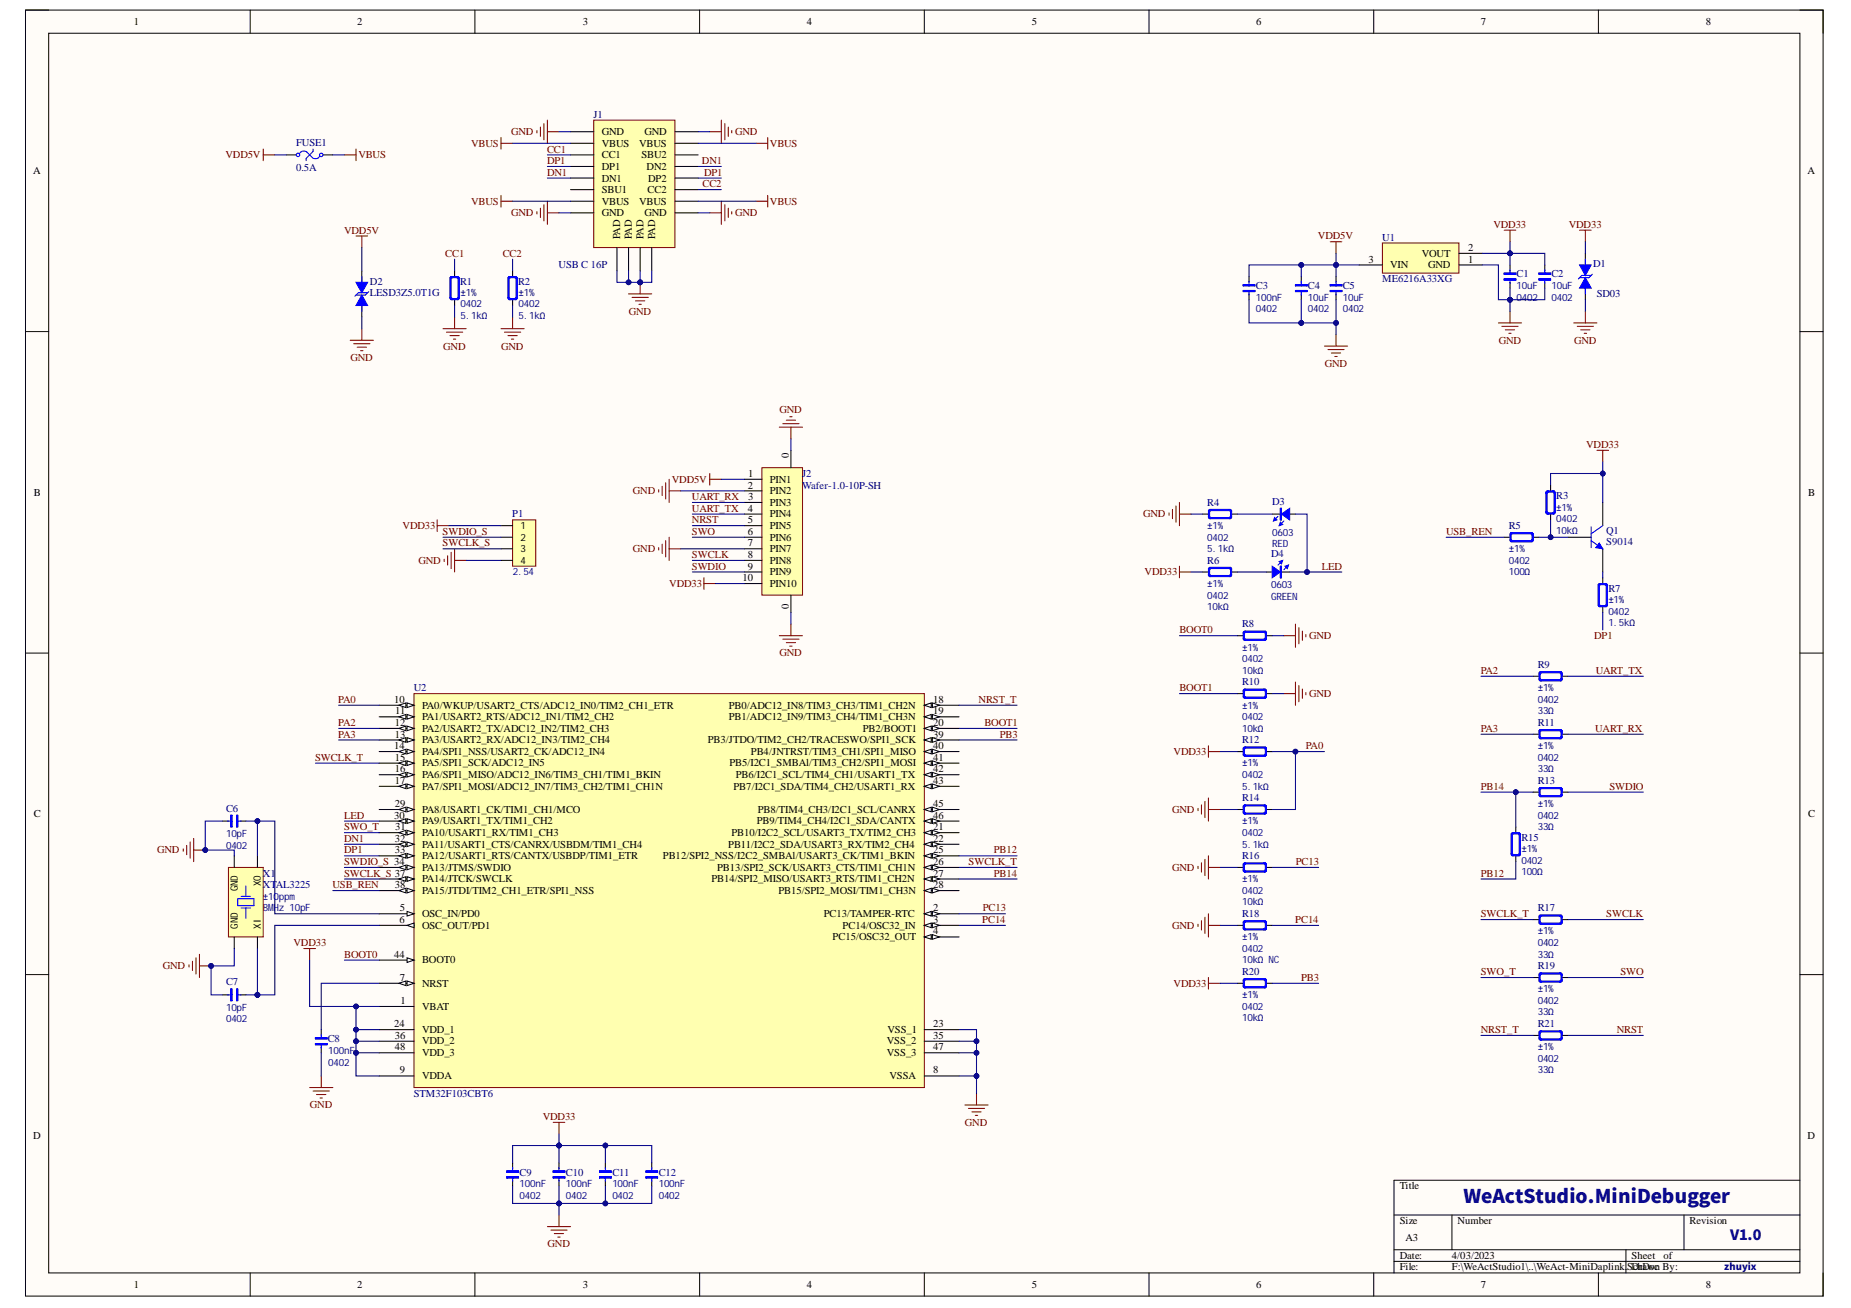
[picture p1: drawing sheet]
<svg xmlns="http://www.w3.org/2000/svg" width="297mm" height="210mm" viewBox="0 0 297 210" stroke-linecap="round" stroke-linejoin="round" font-family="sans-serif">
<defs><g id="words">
<text font-size="3" fill="#000080" x="234.8" y="193.1">WeActStudio.MiniDebugger</text>
<text font-size="2.3" fill="#000080" x="277.6" y="199">V1.0</text>
<g font-size="1.7">
<text x="21.5" y="4">1</text>
<text x="57.3" y="4">2</text>
<text x="93.5" y="4">3</text>
<text x="129.5" y="4">4</text>
<text x="165.6" y="4">5</text>
<text x="201.6" y="4">6</text>
<text x="237.6" y="4">7</text>
<text x="273.7" y="4">8</text>
<text x="96.6" y="21.7">GND</text>
<text x="96.6" y="23.6">VBUS</text>
<text x="102.6" y="23.6">VBUS</text>
<text x="103.4" y="21.7">GND</text>
<text x="5.3" y="28">A</text>
<text x="96.6" y="25.4">CC1</text>
<text x="96.6" y="27.3">DP1</text>
<text x="96.6" y="29.1">DN1</text>
<text x="102.9" y="25.4">SBU2</text>
<text x="103.8" y="27.3">DN2</text>
<text x="104" y="29.1">DP2</text>
<text x="290.1" y="28">A</text>
<text x="96.6" y="31">SBU1</text>
<text x="96.6" y="32.9">VBUS</text>
<text x="96.6" y="34.7">GND</text>
<text x="102.6" y="32.9">VBUS</text>
<text x="103.4" y="34.7">GND</text>
<text x="103.9" y="31">CC2</text>
<text x="99.5" y="38.4" transform="rotate(-90 99.5 38.4)">PAD</text>
<text x="101.4" y="38.4" transform="rotate(-90 101.4 38.4)">PAD</text>
<text x="103.3" y="38.4" transform="rotate(-90 103.3 38.4)">PAD</text>
<text x="105.1" y="38.4" transform="rotate(-90 105.1 38.4)">PAD</text>
<text x="228.2" y="41.2">VOUT</text>
<text x="235.6" y="40.3">2</text>
<text x="219.6" y="42.1">3</text>
<text x="223.1" y="43.1">VIN</text>
<text x="229.2" y="43.1">GND</text>
<text x="235.6" y="42.1">1</text>
<text x="120.1" y="76.5">1</text>
<text x="123.6" y="77.5">PIN1</text>
<text x="126.6" y="73.6" transform="rotate(-90 126.6 73.6)">0</text>
<text x="5.4" y="79.6">B</text>
<text x="120" y="78.4">2</text>
<text x="120" y="82.1">4</text>
<text x="120" y="84">5</text>
<text x="120.1" y="80.3">3</text>
<text x="123.6" y="79.3">PIN2</text>
<text x="123.6" y="81.2">PIN3</text>
<text x="123.6" y="83">PIN4</text>
<text x="290.2" y="79.6">B</text>
<text x="120" y="85.8">6</text>
<text x="120" y="87.7">7</text>
<text x="120" y="89.5">8</text>
<text x="123.6" y="84.9">PIN5</text>
<text x="123.6" y="86.8">PIN6</text>
<text x="123.6" y="88.6">PIN7</text>
<text x="119.2" y="93.3">10</text>
<text x="120" y="91.4">9</text>
<text x="123.6" y="90.5">PIN8</text>
<text x="123.6" y="92.3">PIN9</text>
<text x="123.6" y="94.2">PIN10</text>
<text x="126.6" y="97.7" transform="rotate(-90 126.6 97.7)">0</text>
<text x="63.3" y="112.8">10</text>
<text x="67.7" y="113.7">PA0/WKUP/USART2_CTS/ADC12_IN0/TIM2_CH1_ETR</text>
<text x="117" y="113.7">PB0/ADC12_IN8/TIM3_CH3/TIM1_CH2N</text>
<text x="149.8" y="112.8">18</text>
<text x="63.3" y="116.5">12</text>
<text x="63.3" y="118.4">13</text>
<text x="63.4" y="114.6">11</text>
<text x="67.7" y="115.6">PA1/USART2_RTS/ADC12_IN1/TIM2_CH2</text>
<text x="67.7" y="117.4">PA2/USART2_TX/ADC12_IN2/TIM2_CH3</text>
<text x="67.7" y="119.3">PA3/USART2_RX/ADC12_IN3/TIM2_CH4</text>
<text x="113.6" y="119.3">PB3/JTDO/TIM2_CH2/TRACESWO/SPI1_SCK</text>
<text x="117" y="115.6">PB1/ADC12_IN9/TIM3_CH4/TIM1_CH3N</text>
<text x="138.4" y="117.4">PB2/BOOT1</text>
<text x="149.8" y="114.6">19</text>
<text x="149.8" y="116.5">20</text>
<text x="149.8" y="118.4">39</text>
<text x="63.3" y="120.2">14</text>
<text x="63.3" y="122.1">15</text>
<text x="63.3" y="123.9">16</text>
<text x="63.3" y="125.8">17</text>
<text x="67.7" y="121.1">PA4/SPI1_NSS/USART2_CK/ADC12_IN4</text>
<text x="67.7" y="123">PA5/SPI1_SCK/ADC12_IN5</text>
<text x="67.7" y="124.9">PA6/SPI1_MISO/ADC12_IN6/TIM3_CH1/TIM1_BKIN</text>
<text x="117" y="123">PB5/I2C1_SMBAl/TIM3_CH2/SPI1_MOSI</text>
<text x="118.1" y="124.9">PB6/I2C1_SCL/TIM4_CH1/USART1_TX</text>
<text x="120.5" y="121.1">PB4/JNTRST/TIM3_CH1/SPI1_MISO</text>
<text x="149.8" y="120.2">40</text>
<text x="149.8" y="122.1">41</text>
<text x="149.8" y="123.9">42</text>
<text x="149.8" y="125.8">43</text>
<text x="5.4" y="131.1">C</text>
<text x="63.3" y="131.4">30</text>
<text x="63.3" y="129.5">29</text>
<text x="67.7" y="126.7">PA7/SPI1_MOSI/ADC12_IN7/TIM3_CH2/TIM1_CH1N</text>
<text x="67.7" y="130.4">PA8/USART1_CK/TIM1_CH1/MCO</text>
<text x="117.7" y="126.7">PB7/I2C1_SDA/TIM4_CH2/USART1_RX</text>
<text x="121.6" y="130.4">PB8/TIM4_CH3/I2C1_SCL/CANRX</text>
<text x="149.8" y="129.5">45</text>
<text x="149.8" y="131.4">46</text>
<text x="290.2" y="131.1">C</text>
<text x="63.3" y="135.1">32</text>
<text x="63.3" y="136.9">33</text>
<text x="63.4" y="133.2">31</text>
<text x="67.7" y="132.3">PA9/USART1_TX/TIM1_CH2</text>
<text x="67.7" y="134.2">PA10/USART1_RX/TIM1_CH3</text>
<text x="67.7" y="136">PA11/USART1_CTS/CANRX/USBDM/TIM1_CH4</text>
<text x="67.7" y="137.9">PA12/USART1_RTS/CANTX/USBDP/TIM1_ETR</text>
<text x="106.4" y="137.9">PB12/SPI2_NSS/I2C2_SMBAl/USART3_CK/TIM1_BKIN</text>
<text x="116.9" y="136">PB11/I2C2_SDA/USART3_RX/TIM2_CH4</text>
<text x="117.4" y="134.2">PB10/I2C2_SCL/USART3_TX/TIM2_CH3</text>
<text x="121.4" y="132.3">PB9/TIM4_CH4/I2C1_SDA/CANTX</text>
<text x="149.8" y="133.2">21</text>
<text x="149.8" y="135.1">22</text>
<text x="149.8" y="136.9">25</text>
<text x="63.3" y="142.5">38</text>
<text x="67.7" y="139.7">PA13/JTMS/SWDIO</text>
<text x="67.7" y="141.6">PA14/JTCK/SWCLK</text>
<text x="67.7" y="143.4">PA15/JTDI/TIM2_CH1_ETR/SPI1_NSS</text>
<text x="114.2" y="141.6">PB14/SPI2_MISO/USART3_RTS/TIM1_CH2N</text>
<text x="115.1" y="139.7">PB13/SPI2_SCK/USART3_CTS/TIM1_CH1N</text>
<text x="124.9" y="143.4">PB15/SPI2_MOSI/TIM1_CH3N</text>
<text x="149.8" y="138.8">26</text>
<text x="149.8" y="140.7">27</text>
<text x="149.8" y="142.5">28</text>
<text x="64.1" y="148.1">6</text>
<text x="64.2" y="146.2">5</text>
<text x="67.7" y="147.2">OSC_IN/PD0</text>
<text x="67.7" y="149">OSC_OUT/PD1</text>
<text x="132.2" y="147.2">PC13/TAMPER-RTC</text>
<text x="135.2" y="149">PC14/OSC32_IN</text>
<text x="149.8" y="146.2">2</text>
<text x="149.8" y="148.1">3</text>
<text x="149.8" y="150">4</text>
<text x="63.3" y="153.7">44</text>
<text x="67.7" y="154.6">BOOT0</text>
<text x="133.6" y="150.9">PC15/OSC32_OUT</text>
<text x="64.2" y="157.4">7</text>
<text x="64.3" y="161.1">1</text>
<text x="67.7" y="158.3">NRST</text>
<text x="63.3" y="164.8">24</text>
<text x="63.3" y="166.7">36</text>
<text x="67.7" y="162">VBAT</text>
<text x="67.7" y="165.8">VDD_1</text>
<text x="67.7" y="167.6">VDD_2</text>
<text x="142.3" y="167.6">VSS_2</text>
<text x="142.4" y="165.8">VSS_1</text>
<text x="149.8" y="164.8">23</text>
<text x="149.8" y="166.7">35</text>
<text x="63.3" y="168.5">48</text>
<text x="64.2" y="172.3">9</text>
<text x="67.7" y="169.5">VDD_3</text>
<text x="67.7" y="173.2">VDDA</text>
<text x="142.3" y="169.5">VSS_3</text>
<text x="142.8" y="173.2">VSSA</text>
<text x="149.8" y="168.5">47</text>
<text x="149.8" y="172.3">8</text>
<text x="5.3" y="182.7">D</text>
<text x="290.1" y="182.7">D</text>
<text x="224.6" y="190.8">Title</text>
<text x="224.6" y="196.4">Size</text>
<text x="233.9" y="196.4">Number</text>
<text x="271.1" y="196.4">Revision</text>
<text x="224.6" y="202">Date:</text>
<text x="224.6" y="203.9">File:</text>
<text x="225.5" y="199.2">A3</text>
<text x="233" y="202">4/03/2023</text>
<text x="233" y="203.9">F:\WeActStudio1\..\WeAct-MiniDaplink.Schawn By:</text>
<text x="261.8" y="202">Sheet</text>
<text x="261.8" y="203.9">DrDoc</text>
<text x="266.9" y="202">of</text>
<text x="21.5" y="206.6">1</text>
<text x="57.3" y="206.6">2</text>
<text x="93.5" y="206.6">3</text>
<text x="129.5" y="206.6">4</text>
<text x="165.6" y="206.6">5</text>
<text x="201.6" y="206.6">6</text>
<text x="237.6" y="206.6">7</text>
<text x="273.7" y="206.6">8</text>
</g>
<g font-size="1.7" fill="#000080">
<text x="47.5" y="23.4">FUSE1</text>
<text x="95.2" y="18.9">J1</text>
<text x="47.5" y="27.4">0.5A</text>
<text x="221.8" y="38.6">U1</text>
<text x="59.4" y="45.7">D2</text>
<text x="59.4" y="47.6">LESD3Z5.0T1G</text>
<text x="73.8" y="45.7">R1</text>
<text x="83.1" y="45.7">R2</text>
<text x="89.6" y="43.1">USB C 16P</text>
<text x="201.5" y="46.4">C3</text>
<text x="209.9" y="46.4">C4</text>
<text x="215.5" y="46.4">C5</text>
<text x="221.8" y="45.3">ME6216A33XG</text>
<text x="243.4" y="44.5">C1</text>
<text x="249" y="44.5">C2</text>
<text x="255.6" y="42.9">D1</text>
<text x="256.2" y="47.7">SD03</text>
<text x="128.7" y="76.5">J2</text>
<text x="82.2" y="83">P1</text>
<text x="128.7" y="78.4">Wafer-1.0-10P-SH</text>
<text x="193.7" y="81.2">R4</text>
<text x="204.1" y="81">D3</text>
<text x="249.7" y="80.1">R3</text>
<text x="204" y="89.4">D4</text>
<text x="242.1" y="84.9">R5</text>
<text x="257.8" y="85.7">Q1</text>
<text x="257.8" y="87.5">S9014</text>
<text x="193.7" y="90.5">R6</text>
<text x="258.1" y="95">R7</text>
<text x="199.3" y="100.7">R8</text>
<text x="246.8" y="107.2">R9</text>
<text x="66.4" y="110.9">U2</text>
<text x="199.3" y="110">R10</text>
<text x="199.3" y="119.3">R12</text>
<text x="246.8" y="116.5">R11</text>
<text x="246.8" y="125.8">R13</text>
<text x="36.3" y="130.3">C6</text>
<text x="199.3" y="128.6">R14</text>
<text x="199.3" y="137.9">R16</text>
<text x="244.1" y="134.9">R15</text>
<text x="42.2" y="140.7">X1</text>
<text x="42.2" y="142.5">XT</text>
<text x="44.2" y="142.5">AL3225</text>
<text x="199.3" y="147.2">R18</text>
<text x="246.8" y="146.2">R17</text>
<text x="246.8" y="155.5">R19</text>
<text x="36.3" y="158.1">C7</text>
<text x="199.3" y="156.5">R20</text>
<text x="52.6" y="167.3">C8</text>
<text x="246.8" y="164.8">R21</text>
<text x="66.4" y="176">STM32F103CBT6</text>
<text x="83.4" y="188.6">C9</text>
<text x="90.8" y="188.6">C10</text>
<text x="98.3" y="188.6">C11</text>
<text x="105.7" y="188.6">C12</text>
</g>
<g font-size="1.7" fill="#800000">
<text x="75.6" y="23.6">VBUS</text>
<text x="82" y="21.7">GND</text>
<text x="118" y="21.7">GND</text>
<text x="123.6" y="23.6">VBUS</text>
<text x="36.2" y="25.4">VDD5V</text>
<text x="57.5" y="25.4">VBUS</text>
<text x="87.8" y="24.5">CC1</text>
<text x="87.8" y="26.3">DP1</text>
<text x="87.8" y="28.2">DN1</text>
<text x="112.6" y="26.3">DN1</text>
<text x="113" y="28.2">DP1</text>
<text x="75.6" y="32.9">VBUS</text>
<text x="82" y="34.7">GND</text>
<text x="112.7" y="30.1">CC2</text>
<text x="118" y="34.7">GND</text>
<text x="123.6" y="32.9">VBUS</text>
<text x="55.2" y="37.5">VDD5V</text>
<text x="71.5" y="41.2">CC1</text>
<text x="80.7" y="41.2">CC2</text>
<text x="211.5" y="38.4">VDD5V</text>
<text x="239.7" y="36.6">VDD33</text>
<text x="251.8" y="36.6">VDD33</text>
<text x="100.9" y="50.5">GND</text>
<text x="56.2" y="57.9">GND</text>
<text x="71.1" y="56.1">GND</text>
<text x="80.4" y="56.1">GND</text>
<text x="212.6" y="58.9">GND</text>
<text x="240.5" y="55.2">GND</text>
<text x="252.6" y="55.2">GND</text>
<text x="125.1" y="66.3">GND</text>
<text x="254.5" y="71.9">VDD33</text>
<text x="107.8" y="77.5">VDD5V</text>
<text x="101.6" y="79.3">GND</text>
<text x="111" y="82.1">UART_TX</text>
<text x="111" y="80.3">UART_RX</text>
<text x="111" y="84">NRST</text>
<text x="183.4" y="83">GND</text>
<text x="64.6" y="84.9">VDD33</text>
<text x="71" y="85.8">SWDIO_S</text>
<text x="71" y="87.7">SWCLK_S</text>
<text x="101.6" y="88.6">GND</text>
<text x="111" y="89.5">SWCLK</text>
<text x="111" y="85.8">SWO</text>
<text x="232.1" y="85.8">USB_REN</text>
<text x="67.1" y="90.5">GND</text>
<text x="107.4" y="94.2">VDD33</text>
<text x="111" y="91.4">SWDIO</text>
<text x="183.7" y="92.3">VDD33</text>
<text x="212.1" y="91.4">LED</text>
<text x="189.3" y="101.6">BOOT0</text>
<text x="125.1" y="105.3">GND</text>
<text x="210.1" y="102.6">GND</text>
<text x="255.8" y="102.6">DP1</text>
<text x="54.3" y="112.8">PA0</text>
<text x="157" y="112.8">NRST_T</text>
<text x="189.3" y="110.9">BOOT1</text>
<text x="210.1" y="111.8">GND</text>
<text x="237.6" y="108.1">PA2</text>
<text x="256.1" y="108.1">UART_TX</text>
<text x="54.3" y="116.5">PA2</text>
<text x="54.3" y="118.4">PA3</text>
<text x="158" y="116.5">BOOT1</text>
<text x="160.4" y="118.4">PB3</text>
<text x="237.6" y="117.4">PA3</text>
<text x="256" y="117.4">UART_RX</text>
<text x="50.6" y="122.1">SWCLK_T</text>
<text x="188.3" y="121.1">VDD33</text>
<text x="209.6" y="120.2">PA0</text>
<text x="55.2" y="131.4">LED</text>
<text x="188.1" y="130.4">GND</text>
<text x="237.6" y="126.7">PB14</text>
<text x="258.3" y="126.7">SWDIO</text>
<text x="25.2" y="136.9">GND</text>
<text x="55.2" y="136.9">DP1</text>
<text x="55.2" y="135.1">DN1</text>
<text x="55.2" y="133.2">SWO_T</text>
<text x="159.5" y="136.9">PB12</text>
<text x="53.4" y="142.5">USB_REN</text>
<text x="55.2" y="138.8">SWDIO_S 34</text>
<text x="55.2" y="140.7">SWCLK_S 37</text>
<text x="155.4" y="138.8">SWCLK_T</text>
<text x="159.5" y="140.7">PB14</text>
<text x="188.1" y="139.7">GND</text>
<text x="208" y="138.8">PC13</text>
<text x="237.6" y="140.7">PB12</text>
<text x="157.6" y="148.1">PC14</text>
<text x="157.7" y="146.2">PC13</text>
<text x="188.1" y="149">GND</text>
<text x="207.9" y="148.1">PC14</text>
<text x="237.6" y="147.2">SWCLK_T</text>
<text x="257.8" y="147.2">SWCLK</text>
<text x="26.1" y="155.5">GND</text>
<text x="47.1" y="151.8">VDD33</text>
<text x="55.2" y="153.7">BOOT0</text>
<text x="188.3" y="158.3">VDD33</text>
<text x="208.8" y="157.4">PB3</text>
<text x="237.6" y="156.5">SWO_T</text>
<text x="260" y="156.5">SWO</text>
<text x="237.6" y="165.8">NRST_T</text>
<text x="259.5" y="165.8">NRST</text>
<text x="49.7" y="177.8">GND</text>
<text x="87.1" y="179.7">VDD33</text>
<text x="154.8" y="180.6">GND</text>
<text x="87.9" y="200.1">GND</text>
</g>
<g font-size="1.6" fill="#000080">
<text x="73.9" y="47.5">±1%</text>
<text x="83.2" y="47.5">±1%</text>
<text x="243.4" y="46.4">10uF</text>
<text x="249" y="46.4">10uF</text>
<text x="73.9" y="49.3">0402</text>
<text x="73.9" y="51.2">5.1kΩ</text>
<text x="83.2" y="49.3">0402</text>
<text x="83.2" y="51.2">5.1kΩ</text>
<text x="201.5" y="48.2">100nF</text>
<text x="201.5" y="50.1">0402</text>
<text x="209.9" y="48.2">10uF</text>
<text x="209.9" y="50.1">0402</text>
<text x="215.5" y="48.2">10uF</text>
<text x="215.5" y="50.1">0402</text>
<text x="243.4" y="48.2">0402</text>
<text x="249" y="48.2">0402</text>
<text x="249.7" y="81.9">±1%</text>
<text x="249.7" y="83.8">0402</text>
<text x="193.7" y="84.9">±1%</text>
<text x="193.7" y="86.8">0402</text>
<text x="193.7" y="88.6">5.1kΩ</text>
<text x="204.1" y="86">0603</text>
<text x="204.1" y="87.9">RED</text>
<text x="242.1" y="88.6">±1%</text>
<text x="249.7" y="85.7">10kΩ</text>
<text x="82.3" y="92.3">2.54</text>
<text x="193.7" y="94.2">±1%</text>
<text x="204" y="94.4">0603</text>
<text x="242.1" y="90.5">0402</text>
<text x="242.1" y="92.3">100Ω</text>
<text x="193.7" y="96.1">0402</text>
<text x="193.7" y="97.9">10kΩ</text>
<text x="204" y="96.2">GREEN</text>
<text x="258.1" y="96.8">±1%</text>
<text x="258.1" y="98.7">0402</text>
<text x="258.1" y="100.5">1.5kΩ</text>
<text x="199.3" y="104.4">±1%</text>
<text x="199.3" y="106.3">0402</text>
<text x="199.3" y="108.1">10kΩ</text>
<text x="199.3" y="113.7">±1%</text>
<text x="246.8" y="110.9">±1%</text>
<text x="246.8" y="112.8">0402</text>
<text x="199.3" y="115.6">0402</text>
<text x="199.3" y="117.4">10kΩ</text>
<text x="246.8" y="114.6">33Ω</text>
<text x="199.3" y="123">±1%</text>
<text x="199.3" y="124.9">0402</text>
<text x="246.8" y="120.2">±1%</text>
<text x="246.8" y="122.1">0402</text>
<text x="246.8" y="123.9">33Ω</text>
<text x="199.3" y="126.7">5.1kΩ</text>
<text x="246.8" y="129.5">±1%</text>
<text x="246.8" y="131.4">0402</text>
<text x="36.3" y="134.3">10pF</text>
<text x="36.3" y="136.2">0402</text>
<text x="199.3" y="132.3">±1%</text>
<text x="199.3" y="134.2">0402</text>
<text x="199.3" y="136">5.1kΩ</text>
<text x="244.1" y="136.8">±1%</text>
<text x="246.8" y="133.2">33Ω</text>
<text x="199.3" y="141.6">±1%</text>
<text x="199.3" y="143.4">0402</text>
<text x="244.1" y="138.6">0402</text>
<text x="244.1" y="140.5">100Ω</text>
<text x="42.2" y="144.4">±10ppm</text>
<text x="42.2" y="146.2">8Mz 10pF</text>
<text x="43.9" y="146.2">H</text>
<text x="199.3" y="145.3">10kΩ</text>
<text x="246.8" y="150">±1%</text>
<text x="199.3" y="150.9">±1%</text>
<text x="199.3" y="152.7">0402</text>
<text x="199.3" y="154.6">10kΩ NC</text>
<text x="246.8" y="151.8">0402</text>
<text x="246.8" y="153.7">33Ω</text>
<text x="199.3" y="160.2">±1%</text>
<text x="246.8" y="159.2">±1%</text>
<text x="246.8" y="161.1">0402</text>
<text x="36.3" y="162.2">10pF</text>
<text x="36.3" y="164.1">0402</text>
<text x="199.3" y="162">0402</text>
<text x="199.3" y="163.9">10kΩ</text>
<text x="246.8" y="163">33Ω</text>
<text x="52.7" y="169.1">100nF</text>
<text x="52.7" y="171">0402</text>
<text x="246.8" y="168.5">±1%</text>
<text x="246.8" y="170.4">0402</text>
<text x="246.8" y="172.3">33Ω</text>
<text x="83.4" y="190.5">100nF</text>
<text x="90.8" y="190.5">100nF</text>
<text x="98.3" y="190.5">100nF</text>
<text x="105.7" y="190.5">100nF</text>
<text x="83.4" y="192.4">0402</text>
<text x="90.8" y="192.4">0402</text>
<text x="98.3" y="192.4">0402</text>
<text x="105.7" y="192.4">0402</text>
</g>
<g font-size="1.6">
<text x="83.6" y="84.9">1</text>
<text x="83.6" y="86.8">2</text>
<text x="83.6" y="88.6">3</text>
<text x="83.6" y="90.5">4</text>
<text x="38.1" y="143" transform="rotate(-90 38.1 143)">GND</text>
<text x="41.9" y="142.2" transform="rotate(-90 41.9 142.2)">XO</text>
<text x="38.1" y="149" transform="rotate(-90 38.1 149)">GND</text>
<text x="41.9" y="149" transform="rotate(-90 41.9 149)">XI</text>
</g>
<text font-size="1.5" fill="#000080" x="276.7" y="203.8">zhuyix</text>
</g></defs>
<path d="M4.1 1.6h288.5v206.4h-288.5z" fill-rule="evenodd" fill="#fffcf8"/>
<path d="M4.1 1.6h288.5v206.4h-288.5z" fill="none" stroke="#000" stroke-width=".16"/>
<path d="M7.8 5.3h281v199h-281z" fill-rule="evenodd" fill="#fffcf8"/>
<g fill="none" stroke="#000" stroke-width=".16">
<path d="M4.1 1.6h3.7M7.8 5.3h281v199h-281zM40.1 1.6v3.7M76.2 1.6v3.7M112.3 1.6v3.7M148.3 1.6v3.7M184.4 1.6v3.7M220.4 1.6v3.7M256.5 1.6v3.7M288.8 1.6h3.8v3.7M4.1 53.2h3.7M288.8 53.2h3.8"/>
<path d="M4.1 104.8h3.7M288.8 104.8h3.8M4.1 156.4h3.7M288.8 156.4h3.8M223.7 195h65.1M233 195v5.6M270.2 195v5.6M288.8 189.4h-65.1v14.9M40.1 204.3v3.7M76.2 204.3v3.7M112.3 204.3v3.7M148.3 204.3v3.7"/>
<path d="M184.4 204.3v3.7M220.4 204.3v3.7M223.7 200.6h65.1M223.7 202.4h65.1M256.5 204.3v3.7M260.9 200.6v3.7M292.6 204.3v3.7"/>
</g>
<path d="M66.4 111.3h81.9v63.2h-81.9z" fill-rule="evenodd" fill="#ffffb0"/>
<path d="M66.4 111.3h81.9v63.2h-81.9z" fill="none" stroke="#800000" stroke-width=".16"/>
<path d="M60.9 154.1h5.5" fill="none" stroke="#000" stroke-width=".17"/>
<path d="M65.3 153.7l1.1 .4-1.1 .4z" fill="#f8fcff"/>
<path d="M65.3 153.7l1.1 .4-1.1 .4z" fill="none" stroke="#000" stroke-width=".16"/>
<path d="M60.9 157.8h5.5" fill="none" stroke="#000" stroke-width=".17"/>
<path d="M65.3 157.4l1.1 .4-1.1 .4z" fill="#f8fcff"/>
<path d="M65.3 157.4l1.1 .4-1.1 .4z" fill="none" stroke="#000" stroke-width=".16"/>
<path d="M64 157.8l1.1-.4v.8z" fill="#f8fcff"/>
<path d="M64 157.8l1.1-.4v.8z" fill="none" stroke="#000" stroke-width=".16"/>
<path d="M60.9 146.6h5.5" fill="none" stroke="#000" stroke-width=".17"/>
<path d="M65.3 146.3l1.1 .3-1.1 .4z" fill="#f8fcff"/>
<path d="M65.3 146.3l1.1 .3-1.1 .4z" fill="none" stroke="#000" stroke-width=".16"/>
<path d="M60.9 148.5h5.5" fill="none" stroke="#000" stroke-width=".17"/>
<path d="M65.3 148.5l1.1-.4v.8z" fill="#f8fcff"/>
<path d="M65.3 148.5l1.1-.4v.8z" fill="none" stroke="#000" stroke-width=".16"/>
<path d="M60.9 113.2h5.5" fill="none" stroke="#000" stroke-width=".17"/>
<path d="M65.3 112.8l1.1 .4-1.1 .3z" fill="#f8fcff"/>
<path d="M65.3 112.8l1.1 .4-1.1 .3z" fill="none" stroke="#000" stroke-width=".16"/>
<path d="M64 113.2l1.1-.4v.7z" fill="#f8fcff"/>
<path d="M64 113.2l1.1-.4v.7z" fill="none" stroke="#000" stroke-width=".16"/>
<path d="M60.9 115h5.5" fill="none" stroke="#000" stroke-width=".17"/>
<path d="M65.3 114.7l1.1 .3-1.1 .4z" fill="#f8fcff"/>
<path d="M65.3 114.7l1.1 .3-1.1 .4z" fill="none" stroke="#000" stroke-width=".16"/>
<path d="M64 115l1.1-.3v.7z" fill="#f8fcff"/>
<path d="M64 115l1.1-.3v.7z" fill="none" stroke="#000" stroke-width=".16"/>
<path d="M60.9 116.9h5.5" fill="none" stroke="#000" stroke-width=".17"/>
<path d="M65.3 116.5l1.1 .4-1.1 .4z" fill="#f8fcff"/>
<path d="M65.3 116.5l1.1 .4-1.1 .4z" fill="none" stroke="#000" stroke-width=".16"/>
<path d="M64 116.9l1.1-.4v.8z" fill="#f8fcff"/>
<path d="M64 116.9l1.1-.4v.8z" fill="none" stroke="#000" stroke-width=".16"/>
<path d="M60.9 118.8h5.5" fill="none" stroke="#000" stroke-width=".17"/>
<path d="M65.3 118.4l1.1 .4-1.1 .3z" fill="#f8fcff"/>
<path d="M65.3 118.4l1.1 .4-1.1 .3z" fill="none" stroke="#000" stroke-width=".16"/>
<path d="M64 118.8l1.1-.4v.7z" fill="#f8fcff"/>
<path d="M64 118.8l1.1-.4v.7z" fill="none" stroke="#000" stroke-width=".16"/>
<path d="M60.9 120.6h5.5" fill="none" stroke="#000" stroke-width=".17"/>
<path d="M65.3 120.2l1.1 .4-1.1 .4z" fill="#f8fcff"/>
<path d="M65.3 120.2l1.1 .4-1.1 .4z" fill="none" stroke="#000" stroke-width=".16"/>
<path d="M64 120.6l1.1-.4v.8z" fill="#f8fcff"/>
<path d="M64 120.6l1.1-.4v.8z" fill="none" stroke="#000" stroke-width=".16"/>
<path d="M60.9 122.5h5.5" fill="none" stroke="#000" stroke-width=".17"/>
<path d="M65.3 122.1l1.1 .4-1.1 .3z" fill="#f8fcff"/>
<path d="M65.3 122.1l1.1 .4-1.1 .3z" fill="none" stroke="#000" stroke-width=".16"/>
<path d="M64 122.5l1.1-.4v.7z" fill="#f8fcff"/>
<path d="M64 122.5l1.1-.4v.7z" fill="none" stroke="#000" stroke-width=".16"/>
<path d="M60.9 124.3h5.5" fill="none" stroke="#000" stroke-width=".17"/>
<path d="M65.3 124l1.1 .3-1.1 .4z" fill="#f8fcff"/>
<path d="M65.3 124l1.1 .3-1.1 .4z" fill="none" stroke="#000" stroke-width=".16"/>
<path d="M64 124.3l1.1-.3v.7z" fill="#f8fcff"/>
<path d="M64 124.3l1.1-.3v.7z" fill="none" stroke="#000" stroke-width=".16"/>
<path d="M60.9 126.2h5.5" fill="none" stroke="#000" stroke-width=".17"/>
<path d="M65.3 125.8l1.1 .4-1.1 .4z" fill="#f8fcff"/>
<path d="M65.3 125.8l1.1 .4-1.1 .4z" fill="none" stroke="#000" stroke-width=".16"/>
<path d="M64 126.2l1.1-.4v.8z" fill="#f8fcff"/>
<path d="M64 126.2l1.1-.4v.8z" fill="none" stroke="#000" stroke-width=".16"/>
<path d="M60.9 129.9h5.5" fill="none" stroke="#000" stroke-width=".17"/>
<path d="M65.3 129.5l1.1 .4-1.1 .4z" fill="#f8fcff"/>
<path d="M65.3 129.5l1.1 .4-1.1 .4z" fill="none" stroke="#000" stroke-width=".16"/>
<path d="M64 129.9l1.1-.4v.8z" fill="#f8fcff"/>
<path d="M64 129.9l1.1-.4v.8z" fill="none" stroke="#000" stroke-width=".16"/>
<path d="M60.9 131.8h5.5" fill="none" stroke="#000" stroke-width=".17"/>
<path d="M65.3 131.4l1.1 .4-1.1 .3z" fill="#f8fcff"/>
<path d="M65.3 131.4l1.1 .4-1.1 .3z" fill="none" stroke="#000" stroke-width=".16"/>
<path d="M64 131.8l1.1-.4v.7z" fill="#f8fcff"/>
<path d="M64 131.8l1.1-.4v.7z" fill="none" stroke="#000" stroke-width=".16"/>
<path d="M60.9 133.6h5.5" fill="none" stroke="#000" stroke-width=".17"/>
<path d="M65.3 133.2l1.1 .4-1.1 .4z" fill="#f8fcff"/>
<path d="M65.3 133.2l1.1 .4-1.1 .4z" fill="none" stroke="#000" stroke-width=".16"/>
<path d="M64 133.6l1.1-.4v.8z" fill="#f8fcff"/>
<path d="M64 133.6l1.1-.4v.8z" fill="none" stroke="#000" stroke-width=".16"/>
<path d="M60.9 135.5h5.5" fill="none" stroke="#000" stroke-width=".17"/>
<path d="M65.3 135.1l1.1 .4-1.1 .4z" fill="#f8fcff"/>
<path d="M65.3 135.1l1.1 .4-1.1 .4z" fill="none" stroke="#000" stroke-width=".16"/>
<path d="M64 135.5l1.1-.4v.8z" fill="#f8fcff"/>
<path d="M64 135.5l1.1-.4v.8z" fill="none" stroke="#000" stroke-width=".16"/>
<path d="M60.9 137.3h5.5" fill="none" stroke="#000" stroke-width=".17"/>
<path d="M65.3 137l1.1 .3-1.1 .4z" fill="#f8fcff"/>
<path d="M65.3 137l1.1 .3-1.1 .4z" fill="none" stroke="#000" stroke-width=".16"/>
<path d="M64 137.3l1.1-.3v.7z" fill="#f8fcff"/>
<path d="M64 137.3l1.1-.3v.7z" fill="none" stroke="#000" stroke-width=".16"/>
<path d="M60.9 139.2h5.5" fill="none" stroke="#000" stroke-width=".17"/>
<path d="M65.3 138.8l1.1 .4-1.1 .4z" fill="#f8fcff"/>
<path d="M65.3 138.8l1.1 .4-1.1 .4z" fill="none" stroke="#000" stroke-width=".16"/>
<path d="M64 139.2l1.1-.4v.8z" fill="#f8fcff"/>
<path d="M64 139.2l1.1-.4v.8z" fill="none" stroke="#000" stroke-width=".16"/>
<path d="M60.9 141.1h5.5" fill="none" stroke="#000" stroke-width=".17"/>
<path d="M65.3 140.7l1.1 .4-1.1 .3z" fill="#f8fcff"/>
<path d="M65.3 140.7l1.1 .4-1.1 .3z" fill="none" stroke="#000" stroke-width=".16"/>
<path d="M64 141.1l1.1-.4v.7z" fill="#f8fcff"/>
<path d="M64 141.1l1.1-.4v.7z" fill="none" stroke="#000" stroke-width=".16"/>
<path d="M60.9 142.9h5.5" fill="none" stroke="#000" stroke-width=".17"/>
<path d="M65.3 142.5l1.1 .4-1.1 .4z" fill="#f8fcff"/>
<path d="M65.3 142.5l1.1 .4-1.1 .4z" fill="none" stroke="#000" stroke-width=".16"/>
<path d="M64 142.9l1.1-.4v.8z" fill="#f8fcff"/>
<path d="M64 142.9l1.1-.4v.8z" fill="none" stroke="#000" stroke-width=".16"/>
<path d="M148.3 113.2h5.6" fill="none" stroke="#000" stroke-width=".17"/>
<path d="M148.3 113.2l1.1-.4v.7z" fill="#f8fcff"/>
<path d="M148.3 113.2l1.1-.4v.7z" fill="none" stroke="#000" stroke-width=".16"/>
<path d="M149.6 112.8l1.1 .4-1.1 .3z" fill="#f8fcff"/>
<path d="M149.6 112.8l1.1 .4-1.1 .3z" fill="none" stroke="#000" stroke-width=".16"/>
<path d="M148.3 115h5.6" fill="none" stroke="#000" stroke-width=".17"/>
<path d="M148.3 115l1.1-.3v.7z" fill="#f8fcff"/>
<path d="M148.3 115l1.1-.3v.7z" fill="none" stroke="#000" stroke-width=".16"/>
<path d="M149.6 114.7l1.1 .3-1.1 .4z" fill="#f8fcff"/>
<path d="M149.6 114.7l1.1 .3-1.1 .4z" fill="none" stroke="#000" stroke-width=".16"/>
<path d="M148.3 116.9h5.6" fill="none" stroke="#000" stroke-width=".17"/>
<path d="M148.3 116.9l1.1-.4v.8z" fill="#f8fcff"/>
<path d="M148.3 116.9l1.1-.4v.8z" fill="none" stroke="#000" stroke-width=".16"/>
<path d="M149.6 116.5l1.1 .4-1.1 .4z" fill="#f8fcff"/>
<path d="M149.6 116.5l1.1 .4-1.1 .4z" fill="none" stroke="#000" stroke-width=".16"/>
<path d="M148.3 118.8h5.6" fill="none" stroke="#000" stroke-width=".17"/>
<path d="M148.3 118.8l1.1-.4v.7z" fill="#f8fcff"/>
<path d="M148.3 118.8l1.1-.4v.7z" fill="none" stroke="#000" stroke-width=".16"/>
<path d="M149.6 118.4l1.1 .4-1.1 .3z" fill="#f8fcff"/>
<path d="M149.6 118.4l1.1 .4-1.1 .3z" fill="none" stroke="#000" stroke-width=".16"/>
<path d="M148.3 120.6h5.6" fill="none" stroke="#000" stroke-width=".17"/>
<path d="M148.3 120.6l1.1-.4v.8z" fill="#f8fcff"/>
<path d="M148.3 120.6l1.1-.4v.8z" fill="none" stroke="#000" stroke-width=".16"/>
<path d="M149.6 120.2l1.1 .4-1.1 .4z" fill="#f8fcff"/>
<path d="M149.6 120.2l1.1 .4-1.1 .4z" fill="none" stroke="#000" stroke-width=".16"/>
<path d="M148.3 122.5h5.6" fill="none" stroke="#000" stroke-width=".17"/>
<path d="M148.3 122.5l1.1-.4v.7z" fill="#f8fcff"/>
<path d="M148.3 122.5l1.1-.4v.7z" fill="none" stroke="#000" stroke-width=".16"/>
<path d="M149.6 122.1l1.1 .4-1.1 .3z" fill="#f8fcff"/>
<path d="M149.6 122.1l1.1 .4-1.1 .3z" fill="none" stroke="#000" stroke-width=".16"/>
<path d="M148.3 124.3h5.6" fill="none" stroke="#000" stroke-width=".17"/>
<path d="M148.3 124.3l1.1-.3v.7z" fill="#f8fcff"/>
<path d="M148.3 124.3l1.1-.3v.7z" fill="none" stroke="#000" stroke-width=".16"/>
<path d="M149.6 124l1.1 .3-1.1 .4z" fill="#f8fcff"/>
<path d="M149.6 124l1.1 .3-1.1 .4z" fill="none" stroke="#000" stroke-width=".16"/>
<path d="M148.3 126.2h5.6" fill="none" stroke="#000" stroke-width=".17"/>
<path d="M148.3 126.2l1.1-.4v.8z" fill="#f8fcff"/>
<path d="M148.3 126.2l1.1-.4v.8z" fill="none" stroke="#000" stroke-width=".16"/>
<path d="M149.6 125.8l1.1 .4-1.1 .4z" fill="#f8fcff"/>
<path d="M149.6 125.8l1.1 .4-1.1 .4z" fill="none" stroke="#000" stroke-width=".16"/>
<path d="M148.3 129.9h5.6" fill="none" stroke="#000" stroke-width=".17"/>
<path d="M148.3 129.9l1.1-.4v.8z" fill="#f8fcff"/>
<path d="M148.3 129.9l1.1-.4v.8z" fill="none" stroke="#000" stroke-width=".16"/>
<path d="M149.6 129.5l1.1 .4-1.1 .4z" fill="#f8fcff"/>
<path d="M149.6 129.5l1.1 .4-1.1 .4z" fill="none" stroke="#000" stroke-width=".16"/>
<path d="M148.3 131.8h5.6" fill="none" stroke="#000" stroke-width=".17"/>
<path d="M148.3 131.8l1.1-.4v.7z" fill="#f8fcff"/>
<path d="M148.3 131.8l1.1-.4v.7z" fill="none" stroke="#000" stroke-width=".16"/>
<path d="M149.6 131.4l1.1 .4-1.1 .3z" fill="#f8fcff"/>
<path d="M149.6 131.4l1.1 .4-1.1 .3z" fill="none" stroke="#000" stroke-width=".16"/>
<path d="M148.3 133.6h5.6" fill="none" stroke="#000" stroke-width=".17"/>
<path d="M148.3 133.6l1.1-.4v.8z" fill="#f8fcff"/>
<path d="M148.3 133.6l1.1-.4v.8z" fill="none" stroke="#000" stroke-width=".16"/>
<path d="M149.6 133.2l1.1 .4-1.1 .4z" fill="#f8fcff"/>
<path d="M149.6 133.2l1.1 .4-1.1 .4z" fill="none" stroke="#000" stroke-width=".16"/>
<path d="M148.3 135.5h5.6" fill="none" stroke="#000" stroke-width=".17"/>
<path d="M148.3 135.5l1.1-.4v.8z" fill="#f8fcff"/>
<path d="M148.3 135.5l1.1-.4v.8z" fill="none" stroke="#000" stroke-width=".16"/>
<path d="M149.6 135.1l1.1 .4-1.1 .4z" fill="#f8fcff"/>
<path d="M149.6 135.1l1.1 .4-1.1 .4z" fill="none" stroke="#000" stroke-width=".16"/>
<path d="M148.3 137.3h5.6" fill="none" stroke="#000" stroke-width=".17"/>
<path d="M148.3 137.3l1.1-.3v.7z" fill="#f8fcff"/>
<path d="M148.3 137.3l1.1-.3v.7z" fill="none" stroke="#000" stroke-width=".16"/>
<path d="M149.6 137l1.1 .3-1.1 .4z" fill="#f8fcff"/>
<path d="M149.6 137l1.1 .3-1.1 .4z" fill="none" stroke="#000" stroke-width=".16"/>
<path d="M148.3 139.2h5.6" fill="none" stroke="#000" stroke-width=".17"/>
<path d="M148.3 139.2l1.1-.4v.8z" fill="#f8fcff"/>
<path d="M148.3 139.2l1.1-.4v.8z" fill="none" stroke="#000" stroke-width=".16"/>
<path d="M149.6 138.8l1.1 .4-1.1 .4z" fill="#f8fcff"/>
<path d="M149.6 138.8l1.1 .4-1.1 .4z" fill="none" stroke="#000" stroke-width=".16"/>
<path d="M148.3 141.1h5.6" fill="none" stroke="#000" stroke-width=".17"/>
<path d="M148.3 141.1l1.1-.4v.7z" fill="#f8fcff"/>
<path d="M148.3 141.1l1.1-.4v.7z" fill="none" stroke="#000" stroke-width=".16"/>
<path d="M149.6 140.7l1.1 .4-1.1 .3z" fill="#f8fcff"/>
<path d="M149.6 140.7l1.1 .4-1.1 .3z" fill="none" stroke="#000" stroke-width=".16"/>
<path d="M148.3 142.9h5.6" fill="none" stroke="#000" stroke-width=".17"/>
<path d="M148.3 142.9l1.1-.4v.8z" fill="#f8fcff"/>
<path d="M148.3 142.9l1.1-.4v.8z" fill="none" stroke="#000" stroke-width=".16"/>
<path d="M149.6 142.5l1.1 .4-1.1 .4z" fill="#f8fcff"/>
<path d="M149.6 142.5l1.1 .4-1.1 .4z" fill="none" stroke="#000" stroke-width=".16"/>
<path d="M148.3 146.6h5.6" fill="none" stroke="#000" stroke-width=".17"/>
<path d="M148.3 146.6l1.1-.3v.7z" fill="#f8fcff"/>
<path d="M148.3 146.6l1.1-.3v.7z" fill="none" stroke="#000" stroke-width=".16"/>
<path d="M149.6 146.3l1.1 .3-1.1 .4z" fill="#f8fcff"/>
<path d="M149.6 146.3l1.1 .3-1.1 .4z" fill="none" stroke="#000" stroke-width=".16"/>
<path d="M148.3 148.5h5.6" fill="none" stroke="#000" stroke-width=".17"/>
<path d="M148.3 148.5l1.1-.4v.8z" fill="#f8fcff"/>
<path d="M148.3 148.5l1.1-.4v.8z" fill="none" stroke="#000" stroke-width=".16"/>
<path d="M149.6 148.1l1.1 .4-1.1 .4z" fill="#f8fcff"/>
<path d="M149.6 148.1l1.1 .4-1.1 .4z" fill="none" stroke="#000" stroke-width=".16"/>
<path d="M148.3 150.4h5.6" fill="none" stroke="#000" stroke-width=".17"/>
<path d="M148.3 150.4l1.1-.4v.7z" fill="#f8fcff"/>
<path d="M148.3 150.4l1.1-.4v.7z" fill="none" stroke="#000" stroke-width=".16"/>
<path d="M149.6 150l1.1 .4-1.1 .3z" fill="#f8fcff"/>
<path d="M149.6 150l1.1 .4-1.1 .3z" fill="none" stroke="#000" stroke-width=".16"/>
<path d="M60.9 161.5h5.5M60.9 165.2h5.5M60.9 167.1h5.5M60.9 169h5.5M60.9 172.7h5.5M148.3 165.2h5.6M148.3 167.1h5.6M148.3 169h5.6M148.3 172.7h5.6" fill="none" stroke="#000" stroke-width=".17"/>
<path d="M221.8 39h12.3v4.8h-12.3z" fill-rule="evenodd" fill="#ffffb0"/>
<path d="M221.8 39h12.3v4.8h-12.3z" fill="none" stroke="#800000" stroke-width=".16"/>
<path d="M214.4 44.4v.9M214.4 47.2v.9M218.1 42.5h3.7M234.1 42.5h3.7M234.1 40.7h3.7" fill="none" stroke="#000" stroke-width=".17"/>
<path d="M213.5 45.7h1.8v.2h-1.8zM213.5 46.6h1.8v.2h-1.8zM214.4 45.1v.8M214.4 46.6v.8" fill="none" stroke="#00f" stroke-width=".17"/>
<path d="M213.5 46.6h1.8v.2h-1.8z" fill-rule="evenodd" fill="#00f"/>
<path d="M213.5 46.6h1.8v.2h-1.8z" fill="none" stroke="#00f" stroke-width=".16"/>
<path d="M213.5 45.7h1.8v.2h-1.8z" fill-rule="evenodd" fill="#00f"/>
<path d="M213.5 45.7h1.8v.2h-1.8z" fill="none" stroke="#00f" stroke-width=".16"/>
<path d="M242.3 42.5v.9M242.3 45.3v.9" fill="none" stroke="#000" stroke-width=".17"/>
<path d="M241.4 43.8h1.8v.2h-1.8zM241.4 44.8h1.8v.1h-1.8zM242.3 43.3v.7M242.3 44.8v.7" fill="none" stroke="#00f" stroke-width=".17"/>
<path d="M241.4 44.8h1.8v.1h-1.8z" fill-rule="evenodd" fill="#00f"/>
<path d="M241.4 44.8h1.8v.1h-1.8z" fill="none" stroke="#00f" stroke-width=".16"/>
<path d="M241.4 43.8h1.8v.2h-1.8z" fill-rule="evenodd" fill="#00f"/>
<path d="M241.4 43.8h1.8v.2h-1.8z" fill="none" stroke="#00f" stroke-width=".16"/>
<g fill="none" stroke="#800000" stroke-width=".17">
<path d="M213.5 38.8h1.8M214.4 38.8v1.9M241.4 36.9h1.8M242.3 36.9v1.9M212.5 55.5h3.8M213.1 56.1h2.6M213.6 56.6h1.5M214.2 57.2h.4M214.4 53.7v1.8M240.5 51.8h3.7M241 52.4h2.6M241.6 52.9h1.5"/>
<path d="M242.1 53.5h.4M242.3 50v1.8"/>
</g>
<path d="M200.4 44.4v.9M200.4 47.2v.9" fill="none" stroke="#000" stroke-width=".17"/>
<path d="M199.5 45.7h1.9v.2h-1.9zM199.5 46.6h1.9v.2h-1.9zM200.4 45.1v.8M200.4 46.6v.8" fill="none" stroke="#00f" stroke-width=".17"/>
<path d="M199.5 46.6h1.9v.2h-1.9z" fill-rule="evenodd" fill="#00f"/>
<path d="M199.5 46.6h1.9v.2h-1.9z" fill="none" stroke="#00f" stroke-width=".16"/>
<path d="M199.5 45.7h1.9v.2h-1.9z" fill-rule="evenodd" fill="#00f"/>
<path d="M199.5 45.7h1.9v.2h-1.9z" fill="none" stroke="#00f" stroke-width=".16"/>
<path d="M203.2 91.8h1M205.5 91.8h1.5" fill="none" stroke="#000" stroke-width=".17"/>
<path d="M204.2 90.9l1.3 .9-1.3 .9z" fill="#00f"/>
<path d="M204.2 90.9l1.3 .9-1.3 .9zM205.8 89.9l-.7 .8M206.8 90.7l-.8 .7" fill="none" stroke="#00f" stroke-width=".17"/>
<path d="M206.2 90.9l.6-.2-.2 .5z" fill="#00f"/>
<path d="M206.2 90.9l.6-.2-.2 .5z" fill="none" stroke="#00f" stroke-width=".17"/>
<path d="M205.3 90.1l.5-.2-.2 .6z" fill="#00f"/>
<path d="M205.3 90.1l.5-.2-.2 .6zM205.5 90.9h.1v1.8h-.1z" fill="none" stroke="#00f" stroke-width=".17"/>
<path d="M205.5 90.9h.1v1.8h-.1z" fill-rule="evenodd" fill="#00f"/>
<path d="M205.5 90.9h.1v1.8h-.1z" fill="none" stroke="#00f" stroke-width=".16"/>
<path d="M193 91.8h.9M197.6 91.8h1M51.5 165.2v1M51.5 168v1" fill="none" stroke="#000" stroke-width=".17"/>
<path d="M193.9 91.2l.2-.2h3.4l.1 .2v1.2l-.1 .1h-3.4l-.2-.1zM193.9 92.2l.4 .3M194 91.1h3.5v1.3h-3.5zM194.3 91.2h3l.2 .2v.8l-.2 .2h-3l-.2-.2v-.8zM194.3 91l-.4 .4M197.3 91l.3 .4M197.6 92.2l-.3 .3M50.6 166.5h1.9v.2h-1.9zM50.6 167.5h1.9v.2h-1.9zM51.5 166v.7M51.5 167.5v.7" fill="none" stroke="#00f" stroke-width=".17"/>
<path d="M189.3 90.9v1.8M189.3 91.8h1.8" fill="none" stroke="#800000" stroke-width=".17"/>
<path d="M50.6 167.5h1.9v.2h-1.9z" fill-rule="evenodd" fill="#00f"/>
<path d="M50.6 167.5h1.9v.2h-1.9z" fill="none" stroke="#00f" stroke-width=".16"/>
<path d="M50.6 166.5h1.9v.2h-1.9z" fill-rule="evenodd" fill="#00f"/>
<path d="M50.6 166.5h1.9v.2h-1.9z" fill="none" stroke="#00f" stroke-width=".16"/>
<path d="M29.4 136.2v.4M30 135.7v1.5M30.5 135.1v2.6M31.1 134.6v3.7M31.1 136.4h1.8M48.8 152.2h1.8M49.7 152.2v1.9M49.7 174.5h3.7M50.2 175.1h2.7M50.8 175.6h1.5M51.4 176.2h.3M51.6 172.7v1.8" fill="none" stroke="#800000" stroke-width=".17"/>
<path d="M198.6 102h.9M203.2 102h1" fill="none" stroke="#000" stroke-width=".17"/>
<path d="M199.5 101.5l.2-.2h3.3l.2 .2v1.1l-.2 .2h-3.3l-.2-.2zM199.5 102.4l.4 .4M199.6 101.4h3.5v1.3h-3.5zM199.7 101.6l.2-.1h3l.1 .1v.8l-.1 .2h-3l-.2-.2zM199.9 101.3l-.4 .3M202.9 101.3l.3 .3M203.2 102.4l-.3 .4" fill="none" stroke="#00f" stroke-width=".17"/>
<circle cx="32.9" cy="136.4" r=".37" fill="#000080"/>
<circle cx="32.9" cy="136.4" r=".37" fill="none" stroke="#000080" stroke-width=".16"/>
<path d="M30.3 154.8v.4M30.9 154.3v1.4M31.4 153.7v2.6M32 153.1v3.8M32 155h1.9" fill="none" stroke="#800000" stroke-width=".17"/>
<circle cx="33.9" cy="155" r=".37" fill="#000080"/>
<circle cx="33.9" cy="155" r=".37" fill="none" stroke="#000080" stroke-width=".16"/>
<path d="M35.7 131.8h1M38.5 131.8h1" fill="none" stroke="#000" stroke-width=".17"/>
<path d="M36.5 131.8h.7M37 130.8h.2v1.9h-.2zM38 130.8h.2v1.9h-.2zM38 131.8h.7" fill="none" stroke="#00f" stroke-width=".17"/>
<path d="M37 130.8h.2v1.9h-.2z" fill-rule="evenodd" fill="#00f"/>
<path d="M37 130.8h.2v1.9h-.2z" fill="none" stroke="#00f" stroke-width=".16"/>
<path d="M38 130.8h.2v1.9h-.2z" fill-rule="evenodd" fill="#00f"/>
<path d="M38 130.8h.2v1.9h-.2z" fill="none" stroke="#00f" stroke-width=".16"/>
<path d="M35.7 159.7h1M38.5 159.7h1" fill="none" stroke="#000" stroke-width=".17"/>
<path d="M36.5 159.7h.7M37 158.7h.2v1.9h-.2zM38 158.7h.2v1.9h-.2zM38 159.7h.7" fill="none" stroke="#00f" stroke-width=".17"/>
<path d="M37 158.7h.2v1.9h-.2z" fill-rule="evenodd" fill="#00f"/>
<path d="M37 158.7h.2v1.9h-.2z" fill="none" stroke="#00f" stroke-width=".16"/>
<path d="M38 158.7h.2v1.9h-.2z" fill-rule="evenodd" fill="#00f"/>
<path d="M38 158.7h.2v1.9h-.2z" fill="none" stroke="#00f" stroke-width=".16"/>
<path d="M82.3 186.6v.9M82.3 189.4v.9" fill="none" stroke="#000" stroke-width=".17"/>
<path d="M81.3 187.9h1.9v.2h-1.9zM81.3 188.8h1.9v.2h-1.9zM82.3 187.4v.7M82.3 188.8v.8" fill="none" stroke="#00f" stroke-width=".17"/>
<path d="M81.3 188.8h1.9v.2h-1.9z" fill-rule="evenodd" fill="#00f"/>
<path d="M81.3 188.8h1.9v.2h-1.9z" fill="none" stroke="#00f" stroke-width=".16"/>
<path d="M81.3 187.9h1.9v.2h-1.9z" fill-rule="evenodd" fill="#00f"/>
<path d="M81.3 187.9h1.9v.2h-1.9z" fill="none" stroke="#00f" stroke-width=".16"/>
<path d="M89.7 186.6v.9M89.7 189.4v.9" fill="none" stroke="#000" stroke-width=".17"/>
<path d="M88.8 187.9h1.8v.2h-1.8zM88.8 188.8h1.8v.2h-1.8zM89.7 187.4v.7M89.7 188.8v.8" fill="none" stroke="#00f" stroke-width=".17"/>
<path d="M88.8 188.8h1.8v.2h-1.8z" fill-rule="evenodd" fill="#00f"/>
<path d="M88.8 188.8h1.8v.2h-1.8z" fill="none" stroke="#00f" stroke-width=".16"/>
<path d="M88.8 187.9h1.8v.2h-1.8z" fill-rule="evenodd" fill="#00f"/>
<path d="M88.8 187.9h1.8v.2h-1.8z" fill="none" stroke="#00f" stroke-width=".16"/>
<path d="M97.1 186.6v.9M97.1 189.4v.9" fill="none" stroke="#000" stroke-width=".17"/>
<path d="M96.2 187.9h1.9v.2h-1.9zM96.2 188.8h1.9v.2h-1.9zM97.1 187.4v.7M97.1 188.8v.8" fill="none" stroke="#00f" stroke-width=".17"/>
<path d="M96.2 188.8h1.9v.2h-1.9z" fill-rule="evenodd" fill="#00f"/>
<path d="M96.2 188.8h1.9v.2h-1.9z" fill="none" stroke="#00f" stroke-width=".16"/>
<path d="M96.2 187.9h1.9v.2h-1.9z" fill-rule="evenodd" fill="#00f"/>
<path d="M96.2 187.9h1.9v.2h-1.9z" fill="none" stroke="#00f" stroke-width=".16"/>
<path d="M88.8 180.1h1.8M89.7 180.1v1.9" fill="none" stroke="#800000" stroke-width=".17"/>
<path d="M104.6 186.6v.9M104.6 189.4v.9" fill="none" stroke="#000" stroke-width=".17"/>
<path d="M103.7 187.9h1.8v.2h-1.8zM103.7 188.8h1.8v.2h-1.8zM104.6 187.4v.7M104.6 188.8v.8" fill="none" stroke="#00f" stroke-width=".17"/>
<path d="M103.7 188.8h1.8v.2h-1.8z" fill-rule="evenodd" fill="#00f"/>
<path d="M103.7 188.8h1.8v.2h-1.8z" fill="none" stroke="#00f" stroke-width=".16"/>
<path d="M103.7 187.9h1.8v.2h-1.8z" fill-rule="evenodd" fill="#00f"/>
<path d="M103.7 187.9h1.8v.2h-1.8z" fill="none" stroke="#00f" stroke-width=".16"/>
<g fill="none" stroke="#800000" stroke-width=".17">
<path d="M87.3 19.8v2.6M87.8 19.3v3.7M115.8 19.3v3.7M116.3 19.8v2.6M80.4 22.1v1.8M80.4 23h1.9M86.2 21v.3M86.2 34v.3M86.7 20.4v1.5M86.7 33.4v1.5M87.3 32.8v2.7M87.8 32.3v3.7"/>
<path d="M87.8 21.1h1.9M87.8 34.2h1.9M113.9 21.1h1.9M113.9 34.2h1.9M115.8 32.3v3.7M116.3 32.8v2.7M116.9 20.4v1.5M116.9 33.4v1.5M117.4 21v.3M117.4 34v.3M100.9 47.2h3.7M101.4 47.7h2.6"/>
<path d="M102 48.3h1.5M102.5 48.8h.4M102.7 45.3v1.9M154.8 177.3h3.8M155.4 177.9h2.6M156 178.4h1.4M156.5 179h.4M156.7 175.5v1.8M87.8 196.8h3.8M88.4 197.4h2.6M89 198h1.4M89.5 198.5h.4"/>
<path d="M89.7 195v1.8"/>
</g>
<circle cx="102.7" cy="45.3" r=".37" fill="#000080"/>
<circle cx="102.7" cy="45.3" r=".37" fill="none" stroke="#000080" stroke-width=".16"/>
<path d="M95.3 19.3h13v20.4h-13z" fill-rule="evenodd" fill="#ffffb0"/>
<path d="M95.3 19.3h13v20.4h-13z" fill="none" stroke="#800000" stroke-width=".16"/>
<g fill="none" stroke="#000" stroke-width=".17">
<path d="M91.6 21.1h3.7M91.6 23h3.7M91.6 24.9h3.7M91.6 26.7h3.7M91.6 28.6h3.7M91.6 30.4h3.7M91.6 32.3h3.7M91.6 34.2h3.7M99 39.7v3.7M100.9 39.7v3.7M102.7 39.7v3.7M104.6 39.7v3.7"/>
<path d="M108.3 21.1h3.7M108.3 23h3.7M108.3 24.9h3.7M108.3 26.7h3.7M108.3 28.6h3.7M108.3 30.4h3.7M108.3 32.3h3.7M108.3 34.2h3.7M58.1 43.4v1.9M58.1 49v1.9M73 43.4v1M73 48.1v.9"/>
<path d="M82.3 43.4v1M82.3 48.1v.9"/>
</g>
<path d="M80.4 31.4v1.8M80.4 32.3h1.9M71.1 52.7h3.7M71.6 53.3h2.7M72.2 53.9h1.5M72.8 54.4h.3M73 50.9v1.8M80.4 52.7h3.7M81 53.3h2.6M81.5 53.9h1.5M82.1 54.4h.3M82.3 50.9v1.8" fill="none" stroke="#800000" stroke-width=".17"/>
<g fill="none" stroke="#00f" stroke-width=".17">
<path d="M58.1 48.1v1.9M72.2 44.6l.2-.2h1.1l.2 .2v3.3l-.2 .2h-1.1l-.2-.2zM72.2 47.7l.4 .4M72.3 44.5h1.3v3.5h-1.3zM72.6 44.6h.7l.2 .2v2.9l-.2 .2h-.7l-.2-.2v-2.9zM72.6 44.4l-.4 .4M73.3 44.4l.4 .4M73.7 47.7l-.4 .4M81.5 44.6l.2-.2h1.1l.2 .2v3.3l-.2 .2h-1.1l-.2-.2zM81.5 47.7l.4 .4M81.6 44.5h1.3v3.5h-1.3zM81.9 44.6h.7l.2 .2v2.9l-.2 .2h-.7l-.2-.2v-2.9z"/>
<path d="M81.9 44.4l-.4 .4M82.6 44.4l.4 .4M83 47.7l-.4 .4"/>
</g>
<path d="M58.1 47.4l.9 1.6h-1.9z" fill="#00f"/>
<path d="M58.1 47.4l.9 1.6h-1.9z" fill="none" stroke="#00f" stroke-width=".17"/>
<path d="M57.1 45.3h1.9l-.9 1.7z" fill="#00f"/>
<path d="M48.3 24.4l.3-.1h.5l1.2 1.1 .5 .1 .3-.2M48.3 24.4l-.5 .5M50.2 23.9v.4l-1.1 1.1v.4M51.5 24.9l-.4 .4M57.1 45.3h1.9l-.9 1.7zM58.1 44.4v1.8M59 47h-1.5l-.6 .5M59.2 46.8l-.6 .6h-1.5" fill="none" stroke="#00f" stroke-width=".17"/>
<g fill="none" stroke="#800000" stroke-width=".17">
<path d="M42.2 23.9v1.9M42.2 24.9h1.9M55.3 24.9h1.8M57.1 37.9h1.9M57.1 23.9v1.9M58.1 37.9v1.8M121.3 32.3h1.9M121.3 23h1.9M123.2 22.1v1.8M123.2 31.4v1.8M56.2 54.6h3.7M56.8 55.2h2.6"/>
<path d="M57.3 55.7h1.5M57.9 56.3h.4M58.1 52.7v1.9"/>
</g>
<path d="M46 24.9h1.8M51.5 24.9h1.9" fill="none" stroke="#000" stroke-width=".17"/>
<circle cx="47.8" cy="24.9" r=".28" fill="#ffffe8"/>
<circle cx="47.8" cy="24.9" r=".28" fill="none" stroke="#00f" stroke-width=".17"/>
<circle cx="51.5" cy="24.9" r=".28" fill="#ffffe8"/>
<g fill="none" stroke="#00f" stroke-width=".17">
<path d="M255.3 86.8l1.9 1.3M255.3 84.5v3.4M257.2 84.4l-1.9 1.3M199.5 110.8l.2-.2h3.3l.2 .2v1.1l-.2 .2h-3.3l-.2-.2zM199.5 111.7l.4 .4M199.6 110.7h3.5v1.3h-3.5zM199.6 120h3.5v1.3h-3.5zM199.7 110.9l.2-.1h3l.1 .1v.8l-.1 .2h-3l-.2-.2zM199.9 110.6l-.4 .3M199.9 119.9l-.4 .3M202.9 110.6l.3 .3M202.9 119.9l.3 .3"/>
<path d="M203.2 111.7l-.3 .4M247 108.9l.3 .4M247 118.2l.3 .4M247.1 107.9h3.5v1.3h-3.5zM247.1 117.2h3.5v1.3h-3.5zM247.1 107.8h3.4l.2 .2v1.1l-.2 .2h-3.4l-.1-.2v-1.1zM247.1 117.1h3.4l.2 .2v1.1l-.2 .2h-3.4l-.1-.2v-1.1zM247.1 108.2l.2-.2h3l.2 .2v.7l-.2 .2h-3l-.2-.2zM247.1 117.4l.2-.1h3l.2 .1v.8l-.2 .2h-3l-.2-.2zM247.3 107.8l-.3 .4M247.3 117.1l-.3 .3M250.3 107.8l.4 .4"/>
<path d="M250.3 117.1l.4 .3M250.7 108.9l-.4 .4M250.7 118.2l-.4 .4M199.5 120.1l.2-.2h3.3l.2 .2v1.1l-.2 .2h-3.3l-.2-.2zM199.5 129.3l.2-.1h3.3l.2 .1v1.2l-.2 .1h-3.3l-.2-.1zM199.5 138.6l.2-.1h3.3l.2 .1v1.2l-.2 .2h-3.3l-.2-.2zM199.5 121l.4 .4M199.5 130.3l.4 .3M199.5 139.6l.4 .4M199.6 129.3h3.5v1.3h-3.5zM199.6 138.6h3.5v1.3h-3.5zM199.7 120.2l.2-.1h3l.1 .1v.8l-.1 .2h-3l-.2-.2z"/>
<path d="M199.7 129.5l.2-.2h3l.1 .2v.8l-.1 .2h-3l-.2-.2zM199.7 138.8l.2-.2h3l.1 .2v.8l-.1 .2h-3l-.2-.2zM199.9 129.2l-.4 .3M199.9 138.5l-.4 .3M202.9 129.2l.3 .3M202.9 138.5l.3 .3M203.2 121l-.3 .4M203.2 130.3l-.3 .3M203.2 139.6l-.3 .4M242.5 133.8l.2-.2h1.1l.2 .2v3.4l-.2 .1h-1.1l-.2-.1zM242.5 137l.4 .3M242.6 133.7h1.3v3.5h-1.3z"/>
<path d="M242.7 134l.2-.2h.7l.2 .2v3l-.2 .2h-.7l-.2-.2zM242.9 133.6l-.4 .4M243.6 133.6l.4 .4M244 137l-.4 .3M247 126.6l.1-.2h3.4l.2 .2v1.1l-.2 .2h-3.4l-.1-.2zM247 127.5l.3 .4M247.1 126.5h3.5v1.3h-3.5zM247.1 126.7l.2-.1h3l.2 .1v.8l-.2 .2h-3l-.2-.2zM247.3 126.4l-.3 .3M250.3 126.4l.4 .3M250.7 127.5l-.4 .4M199.5 147.9l.2-.1h3.3l.2 .1v1.2l-.2 .1h-3.3l-.2-.1z"/>
<path d="M199.5 148.9l.4 .3M199.6 147.9h3.5v1.2h-3.5zM199.7 148.1l.2-.2h3l.1 .2v.8l-.1 .2h-3l-.2-.2zM199.9 147.8l-.4 .3M202.9 147.8l.3 .3M203.2 148.9l-.3 .3M247 147.9l.3 .4M247.1 146.9h3.5v1.3h-3.5zM247.1 146.8h3.4l.2 .2v1.1l-.2 .2h-3.4l-.1-.2v-1.1zM247.1 147.2l.2-.2h3l.2 .2v.7l-.2 .2h-3l-.2-.2zM247.3 146.8l-.3 .4M250.3 146.8l.4 .4"/>
<path d="M250.7 147.9l-.4 .4"/>
<circle cx="51.5" cy="24.9" r=".28"/>
</g>
<g fill="none" stroke="#800000" stroke-width=".17">
<path d="M193.9 119.7v1.8M206 102h1.9M206 111.3h1.9M207.9 100.2v3.7M207.9 109.5v3.7M208.4 100.7v2.6M208.4 110v2.6M209 101.3v1.5M209 110.6v1.5M209.6 101.8v.4M209.6 111.1v.4M192.3 129.7v.4"/>
<path d="M192.3 139v.4M192.8 129.2v1.4M192.8 138.5v1.5M193.4 128.6v2.6M193.4 137.9v2.6M193.9 128v3.8M193.9 137.3v3.8M193.9 120.6h1.9M193.9 129.9h1.9M193.9 139.2h1.9M192.3 148.3v.4M192.8 147.8v1.4"/>
<path d="M193.4 147.2v2.6M193.9 146.6v3.8M193.9 148.5h1.9"/>
</g>
<g fill="none" stroke="#000" stroke-width=".17">
<path d="M251.6 86.2h3.7M257.2 80.6v3.8M257.2 88.1v3.7M198.6 111.3h.9M203.2 111.3h1M246 108.5h1M246 117.8h1M250.7 108.5h.9M250.7 117.8h.9M198.6 120.6h.9M198.6 129.9h.9M198.6 139.2h.9"/>
<path d="M203.2 120.6h1M203.2 129.9h1M203.2 139.2h1M243.2 132.7v.9M243.2 137.3v1M246 127.1h1M250.7 127.1h.9M198.6 148.5h.9M203.2 148.5h1M246 147.6h1M250.7 147.6h.9"/>
</g>
<path d="M256.6 87.1l.6 1-1.1-.2z" fill="#00f"/>
<path d="M256.6 87.1l.6 1-1.1-.2z" fill="none" stroke="#00f" stroke-width=".16"/>
<path d="M248.8 77.8v1M204.2 82.5h1.4M207 82.5h.9M241.4 86.2h.9M246 86.2h1M248.8 82.5v.9M257.2 92.7v1M257.2 97.4v.9M246 156.9h1M250.7 156.9h.9M246 166.2h1M250.7 166.2h.9" fill="none" stroke="#000" stroke-width=".17"/>
<g fill="none" stroke="#00f" stroke-width=".17">
<path d="M248.1 79l.2-.2h1.1l.2 .2v3.3l-.2 .2h-1.1l-.2-.2zM248.2 78.9h1.3v3.5h-1.3zM248.3 79.2l.2-.2h.7l.2 .2v2.9l-.2 .2h-.7l-.2-.2zM248.5 78.8l-.4 .4M249.2 78.8l.4 .4M242.3 86.6l.4 .4M242.4 85.6h3.5v1.3h-3.5zM242.5 85.5h3.3l.2 .2v1.1l-.2 .2h-3.3l-.2-.2v-1.1zM242.5 85.8l.2-.1h3l.1 .1v.8l-.1 .2h-3l-.2-.2zM242.7 85.5l-.4 .3M245.7 85.5l.3 .3M246 86.6l-.3 .4"/>
<path d="M248.1 82.1l.4 .4M249.6 82.1l-.4 .4M256.5 93.8l.1-.1h1.2l.2 .1v3.4l-.2 .2h-1.2l-.1-.2zM256.5 97l.3 .4M256.5 93.7h1.4v3.6h-1.4zM256.6 94l.2-.2h.8l.2 .2v3l-.2 .2h-.8l-.2-.2zM256.8 93.7l-.3 .3M257.6 93.7l.4 .3M258 97l-.4 .4M247 157.2l.3 .4M247.1 156.2h3.5v1.3h-3.5zM247.1 156.1h3.4l.2 .2v1.1l-.2 .2h-3.4l-.1-.2v-1.1z"/>
<path d="M247.1 156.5l.2-.2h3l.2 .2v.7l-.2 .2h-3l-.2-.2zM247.3 156.1l-.3 .4M250.3 156.1l.4 .4M250.7 157.2l-.4 .4M247 165.6l.1-.2h3.4l.2 .2v1.1l-.2 .2h-3.4l-.1-.2zM247 166.5l.3 .4M247.1 165.5h3.5v1.3h-3.5zM247.1 165.8l.2-.2h3l.2 .2v.7l-.2 .2h-3l-.2-.2zM247.3 165.4l-.3 .4M250.3 165.4l.4 .4M250.7 166.5l-.4 .4"/>
</g>
<path d="M256.3 72.3h1.8M257.2 72.3v1.8" fill="none" stroke="#800000" stroke-width=".17"/>
<path d="M205.6 82.5l1.4-.9v1.8z" fill="#00f"/>
<path d="M205.1 82.9l-.8 .7M205.6 82.5l1.4-.9v1.8zM206 83.6l-.7 .8" fill="none" stroke="#00f" stroke-width=".17"/>
<path d="M204.5 83l.4 .4-.6 .2z" fill="#00f"/>
<path d="M204.5 83l.4 .4-.6 .2z" fill="none" stroke="#00f" stroke-width=".17"/>
<path d="M205.5 83.8l.3 .4-.5 .2z" fill="#00f"/>
<path d="M205.5 83.8l.3 .4-.5 .2zM205.5 81.6h.1v1.8h-.1z" fill="none" stroke="#00f" stroke-width=".17"/>
<path d="M205.5 81.6h.1v1.8h-.1z" fill-rule="evenodd" fill="#00f"/>
<path d="M205.5 81.6h.1v1.8h-.1z" fill="none" stroke="#00f" stroke-width=".16"/>
<path d="M247.9 42.5v.9M247.9 45.3v.9M193 82.5h.9M197.6 82.5h1M198.6 157.8h.9M203.2 157.8h1" fill="none" stroke="#000" stroke-width=".17"/>
<g fill="none" stroke="#00f" stroke-width=".17">
<path d="M247 43.8h1.8v.2h-1.8zM247 44.8h1.8v.1h-1.8zM247.9 43.3v.7M247.9 44.8v.7M193.9 81.9l.2-.1h3.4l.1 .1v1.1l-.1 .2h-3.4l-.2-.2zM193.9 82.9l.4 .3M194 81.8h3.5v1.3h-3.5zM194.1 82.1l.2-.2h3l.2 .2v.8l-.2 .1h-3l-.2-.1zM194.3 81.8l-.4 .3M197.3 81.8l.3 .3M197.6 82.9l-.3 .3M199.5 157.2l.2-.2h3.3l.2 .2v1.2l-.2 .1h-3.3l-.2-.1z"/>
<path d="M199.5 158.2l.4 .3M199.6 157.1h3.5v1.4h-3.5zM199.7 157.4l.2-.2h3l.1 .2v.8l-.1 .2h-3l-.2-.2zM199.9 157l-.4 .4M202.9 157l.3 .4M203.2 158.2l-.3 .3"/>
</g>
<path d="M70.2 83.4v1.9M70.2 84.4h1.8M187.6 82.3v.4M188.2 81.8v1.4M188.7 81.2v2.6M189.3 80.6v3.8M189.3 82.5h1.8M193.9 156.9v1.8M193.9 157.8h1.9" fill="none" stroke="#800000" stroke-width=".17"/>
<path d="M247 44.8h1.8v.1h-1.8z" fill-rule="evenodd" fill="#00f"/>
<path d="M247 44.8h1.8v.1h-1.8z" fill="none" stroke="#00f" stroke-width=".16"/>
<path d="M247 43.8h1.8v.2h-1.8z" fill-rule="evenodd" fill="#00f"/>
<path d="M247 43.8h1.8v.2h-1.8z" fill="none" stroke="#00f" stroke-width=".16"/>
<path d="M208.8 44.4v.9M208.8 47.2v.9" fill="none" stroke="#000" stroke-width=".17"/>
<path d="M207.9 45.7h1.8v.2h-1.8zM207.9 46.6h1.8v.2h-1.8zM208.8 45.1v.8M208.8 46.6v.8" fill="none" stroke="#00f" stroke-width=".17"/>
<path d="M207.9 46.6h1.8v.2h-1.8z" fill-rule="evenodd" fill="#00f"/>
<path d="M207.9 46.6h1.8v.2h-1.8z" fill="none" stroke="#00f" stroke-width=".16"/>
<path d="M207.9 45.7h1.8v.2h-1.8z" fill-rule="evenodd" fill="#00f"/>
<path d="M207.9 45.7h1.8v.2h-1.8z" fill="none" stroke="#00f" stroke-width=".16"/>
<path d="M113 92.7v1.9M113 93.6h1.8" fill="none" stroke="#800000" stroke-width=".17"/>
<path d="M254.4 40.7v1.8M254.4 46.2v1.9" fill="none" stroke="#000" stroke-width=".17"/>
<path d="M254.4 45.3v1.9" fill="none" stroke="#00f" stroke-width=".17"/>
<path d="M254.4 44.6l.9 1.6h-1.8z" fill="#00f"/>
<path d="M254.4 44.6l.9 1.6h-1.8z" fill="none" stroke="#00f" stroke-width=".17"/>
<path d="M253.5 42.5h1.8l-.9 1.7z" fill="#00f"/>
<path d="M253.5 42.5h1.8l-.9 1.7zM254.4 41.6v1.8M255.3 44.2h-1.4l-.6 .6M255.5 44l-.5 .6h-1.5" fill="none" stroke="#00f" stroke-width=".17"/>
<g fill="none" stroke="#800000" stroke-width=".17">
<path d="M253.5 36.9h1.8M254.4 36.9v1.9M252.6 51.8h3.7M253.1 52.4h2.6M253.7 52.9h1.5M254.2 53.5h.4M254.4 50v1.8M105.7 78.6v.4M106.3 78v1.5M106.8 77.5v2.6M107.4 76.9v3.7M107.4 78.8h1.8"/>
<path d="M113.9 76v1.8M113.9 76.9h1.9M125.1 68.6h3.7M125.6 68h2.6M126.2 67.4h1.5M126.7 66.9h.4M126.9 68.6v1.8M105.7 87.9v.4M106.3 87.3v1.5M106.8 86.8v2.6M107.4 86.2v3.7M107.4 88.1h1.8"/>
<path d="M125.1 102h3.7M125.6 102.6h2.6M126.2 103.1h1.5M126.7 103.7h.4M126.9 100.2v1.8"/>
</g>
<path d="M36.7 139.2h5.5v11.2h-5.5z" fill-rule="evenodd" fill="#ffffb0"/>
<path d="M36.7 139.2h5.5v11.2h-5.5z" fill="none" stroke="#800000" stroke-width=".16"/>
<path d="M38.2 144.2h2.6v1.1h-2.6zM38.7 143.8h1.5M38.7 145.7h1.5M39.5 142.2v1.6M39.5 145.7v1.7" fill="none" stroke="#00f" stroke-width=".17"/>
<path d="M37.6 137.3v1.9M41.3 137.3v1.9M37.6 150.4v1.8M41.3 150.4v1.8" fill="none" stroke="#000" stroke-width=".17"/>
<path d="M122.3 75.1h6.5v20.4h-6.5z" fill-rule="evenodd" fill="#ffffb0"/>
<path d="M122.3 75.1h6.5v20.4h-6.5z" fill="none" stroke="#800000" stroke-width=".16"/>
<path d="M119.5 76.9h2.8M119.5 78.8h2.8M126.9 72.3v2.8M119.5 80.6h2.8M119.5 82.5h2.8M119.5 84.4h2.8M119.5 86.2h2.8M119.5 88.1h2.8M119.5 89.9h2.8M119.5 91.8h2.8M119.5 93.6h2.8M126.9 95.5v2.8" fill="none" stroke="#000" stroke-width=".17"/>
<path d="M71.3 89.7v.4M71.8 89.2v1.5M72.4 88.6v2.6M73 88.1v3.7M73 89.9h1.8" fill="none" stroke="#800000" stroke-width=".17"/>
<path d="M82.3 83.4h3.7v7.5h-3.7z" fill-rule="evenodd" fill="#ffffb0"/>
<path d="M82.3 83.4h3.7v7.5h-3.7z" fill="none" stroke="#800000" stroke-width=".16"/>
<path d="M80.4 84.4h1.9M80.4 86.2h1.9M80.4 88.1h1.9M80.4 89.9h1.9" fill="none" stroke="#000" stroke-width=".17"/>
<path d="M237.8 40.7h4.5" fill="none" stroke="#000080" stroke-width=".17"/>
<circle cx="242.3" cy="40.7" r=".37" fill="#000080"/>
<circle cx="242.3" cy="40.7" r=".37" fill="none" stroke="#000080" stroke-width=".16"/>
<path d="M237.8 42.5h2.7v5.6h1.8v-1.9" fill="none" stroke="#000080" stroke-width=".17"/>
<circle cx="242.3" cy="48.1" r=".38" fill="#000080"/>
<circle cx="242.3" cy="48.1" r=".38" fill="none" stroke="#000080" stroke-width=".16"/>
<path d="M242.3 48.1v1.9" fill="none" stroke="#000080" stroke-width=".17"/>
<circle cx="242.3" cy="48.1" r=".38" fill="#000080"/>
<circle cx="242.3" cy="48.1" r=".38" fill="none" stroke="#000080" stroke-width=".16"/>
<path d="M214.4 40.7v1.8" fill="none" stroke="#000080" stroke-width=".17"/>
<circle cx="214.4" cy="42.5" r=".37" fill="#000080"/>
<circle cx="214.4" cy="42.5" r=".37" fill="none" stroke="#000080" stroke-width=".16"/>
<path d="M214.4 42.5v1.9" fill="none" stroke="#000080" stroke-width=".17"/>
<circle cx="214.4" cy="42.5" r=".37" fill="#000080"/>
<circle cx="214.4" cy="42.5" r=".37" fill="none" stroke="#000080" stroke-width=".16"/>
<path d="M191.1 91.8h1.9M198.6 91.8h4.6M57.1 161.5v3.7h3.8" fill="none" stroke="#000080" stroke-width=".17"/>
<circle cx="57.1" cy="165.2" r=".37" fill="#000080"/>
<circle cx="57.1" cy="165.2" r=".37" fill="none" stroke="#000080" stroke-width=".16"/>
<circle cx="57.1" cy="161.5" r=".37" fill="#000080"/>
<circle cx="57.1" cy="161.5" r=".37" fill="none" stroke="#000080" stroke-width=".16"/>
<path d="M57.1 165.2v1.9h3.8" fill="none" stroke="#000080" stroke-width=".17"/>
<circle cx="57.1" cy="167.1" r=".37" fill="#000080"/>
<circle cx="57.1" cy="167.1" r=".37" fill="none" stroke="#000080" stroke-width=".16"/>
<circle cx="57.1" cy="165.2" r=".37" fill="#000080"/>
<circle cx="57.1" cy="165.2" r=".37" fill="none" stroke="#000080" stroke-width=".16"/>
<path d="M57.1 167.1v1.9h3.8" fill="none" stroke="#000080" stroke-width=".17"/>
<circle cx="57.1" cy="169" r=".37" fill="#000080"/>
<circle cx="57.1" cy="169" r=".37" fill="none" stroke="#000080" stroke-width=".16"/>
<circle cx="57.1" cy="167.1" r=".37" fill="#000080"/>
<circle cx="57.1" cy="167.1" r=".37" fill="none" stroke="#000080" stroke-width=".16"/>
<path d="M57.1 169v3.7h3.8" fill="none" stroke="#000080" stroke-width=".17"/>
<circle cx="57.1" cy="169" r=".37" fill="#000080"/>
<circle cx="57.1" cy="169" r=".37" fill="none" stroke="#000080" stroke-width=".16"/>
<path d="M49.7 154.1v7.4h11.2M55.3 154.1h5.6M60.9 157.8h-9.4v7.4M51.5 169v3.7" fill="none" stroke="#000080" stroke-width=".17"/>
<circle cx="57.1" cy="161.5" r=".37" fill="#000080"/>
<circle cx="57.1" cy="161.5" r=".37" fill="none" stroke="#000080" stroke-width=".16"/>
<path d="M35.7 131.8h-2.8v4.6h4.7v.9" fill="none" stroke="#000080" stroke-width=".17"/>
<circle cx="32.9" cy="136.4" r=".37" fill="#000080"/>
<circle cx="32.9" cy="136.4" r=".37" fill="none" stroke="#000080" stroke-width=".16"/>
<path d="M37.6 152.2v2.8h-3.7v4.7h1.8" fill="none" stroke="#000080" stroke-width=".17"/>
<circle cx="33.9" cy="155" r=".37" fill="#000080"/>
<circle cx="33.9" cy="155" r=".37" fill="none" stroke="#000080" stroke-width=".16"/>
<path d="M39.5 159.7h1.8" fill="none" stroke="#000080" stroke-width=".17"/>
<circle cx="41.3" cy="159.7" r=".37" fill="#000080"/>
<circle cx="41.3" cy="159.7" r=".37" fill="none" stroke="#000080" stroke-width=".16"/>
<path d="M41.3 152.2v7.5" fill="none" stroke="#000080" stroke-width=".17"/>
<circle cx="41.3" cy="159.7" r=".37" fill="#000080"/>
<circle cx="41.3" cy="159.7" r=".37" fill="none" stroke="#000080" stroke-width=".16"/>
<path d="M41.3 131.8v5.5" fill="none" stroke="#000080" stroke-width=".17"/>
<circle cx="41.3" cy="131.8" r=".37" fill="#000080"/>
<circle cx="41.3" cy="131.8" r=".37" fill="none" stroke="#000080" stroke-width=".16"/>
<path d="M60.9 148.5h-16.8v11.2h-2.8" fill="none" stroke="#000080" stroke-width=".17"/>
<circle cx="41.3" cy="159.7" r=".37" fill="#000080"/>
<circle cx="41.3" cy="159.7" r=".37" fill="none" stroke="#000080" stroke-width=".16"/>
<path d="M39.5 131.8h4.6v14.8h16.8" fill="none" stroke="#000080" stroke-width=".17"/>
<circle cx="41.3" cy="131.8" r=".37" fill="#000080"/>
<circle cx="41.3" cy="131.8" r=".37" fill="none" stroke="#000080" stroke-width=".16"/>
<path d="M82.3 190.3v2.8h7.4" fill="none" stroke="#000080" stroke-width=".17"/>
<circle cx="89.7" cy="193.1" r=".37" fill="#000080"/>
<circle cx="89.7" cy="193.1" r=".37" fill="none" stroke="#000080" stroke-width=".16"/>
<path d="M89.7 183.8v2.8" fill="none" stroke="#000080" stroke-width=".17"/>
<circle cx="89.7" cy="183.8" r=".37" fill="#000080"/>
<circle cx="89.7" cy="183.8" r=".37" fill="none" stroke="#000080" stroke-width=".16"/>
<path d="M89.7 190.3v2.8h7.4v-2.8" fill="none" stroke="#000080" stroke-width=".17"/>
<circle cx="97.1" cy="193.1" r=".37" fill="#000080"/>
<circle cx="97.1" cy="193.1" r=".37" fill="none" stroke="#000080" stroke-width=".16"/>
<circle cx="89.7" cy="193.1" r=".37" fill="#000080"/>
<circle cx="89.7" cy="193.1" r=".37" fill="none" stroke="#000080" stroke-width=".16"/>
<path d="M89.7 182v1.8" fill="none" stroke="#000080" stroke-width=".17"/>
<circle cx="89.7" cy="183.8" r=".37" fill="#000080"/>
<circle cx="89.7" cy="183.8" r=".37" fill="none" stroke="#000080" stroke-width=".16"/>
<path d="M97.1 183.8h7.5v2.8" fill="none" stroke="#000080" stroke-width=".17"/>
<circle cx="97.1" cy="183.8" r=".37" fill="#000080"/>
<circle cx="97.1" cy="183.8" r=".37" fill="none" stroke="#000080" stroke-width=".16"/>
<path d="M104.6 190.3v2.8h-7.5" fill="none" stroke="#000080" stroke-width=".17"/>
<circle cx="97.1" cy="193.1" r=".37" fill="#000080"/>
<circle cx="97.1" cy="193.1" r=".37" fill="none" stroke="#000080" stroke-width=".16"/>
<path d="M89.7 193.1v1.9" fill="none" stroke="#000080" stroke-width=".17"/>
<circle cx="89.7" cy="193.1" r=".37" fill="#000080"/>
<circle cx="89.7" cy="193.1" r=".37" fill="none" stroke="#000080" stroke-width=".16"/>
<path d="M153.9 165.2h2.8v10.3" fill="none" stroke="#000080" stroke-width=".17"/>
<circle cx="156.7" cy="167.1" r=".37" fill="#000080"/>
<circle cx="156.7" cy="167.1" r=".37" fill="none" stroke="#000080" stroke-width=".16"/>
<circle cx="156.7" cy="169" r=".37" fill="#000080"/>
<circle cx="156.7" cy="169" r=".37" fill="none" stroke="#000080" stroke-width=".16"/>
<circle cx="156.7" cy="172.7" r=".37" fill="#000080"/>
<circle cx="156.7" cy="172.7" r=".37" fill="none" stroke="#000080" stroke-width=".16"/>
<path d="M153.9 172.7h2.8" fill="none" stroke="#000080" stroke-width=".17"/>
<circle cx="156.7" cy="172.7" r=".37" fill="#000080"/>
<circle cx="156.7" cy="172.7" r=".37" fill="none" stroke="#000080" stroke-width=".16"/>
<path d="M153.9 169h2.8" fill="none" stroke="#000080" stroke-width=".17"/>
<circle cx="156.7" cy="169" r=".37" fill="#000080"/>
<circle cx="156.7" cy="169" r=".37" fill="none" stroke="#000080" stroke-width=".16"/>
<path d="M153.9 167.1h2.8" fill="none" stroke="#000080" stroke-width=".17"/>
<circle cx="156.7" cy="167.1" r=".37" fill="#000080"/>
<circle cx="156.7" cy="167.1" r=".37" fill="none" stroke="#000080" stroke-width=".16"/>
<path d="M82.3 186.6v-2.8h14.8v2.8" fill="none" stroke="#000080" stroke-width=".17"/>
<circle cx="97.1" cy="183.8" r=".37" fill="#000080"/>
<circle cx="97.1" cy="183.8" r=".37" fill="none" stroke="#000080" stroke-width=".16"/>
<circle cx="89.7" cy="183.8" r=".37" fill="#000080"/>
<circle cx="89.7" cy="183.8" r=".37" fill="none" stroke="#000080" stroke-width=".16"/>
<g fill="none" stroke="#000080" stroke-width=".17">
<path d="M82.3 23h9.3M82.3 32.3h9.3M87.8 24.9h3.8M87.8 26.7h3.8M87.8 28.6h3.8M89.7 21.1h1.9M89.7 34.2h1.9M112 26.7h3.8M112 28.6h3.8M112 23h9.3M112 21.1h1.9M112 32.3h9.3"/>
<path d="M112 34.2h1.9M112 30.4h3.8M104.6 43.4v1.9h-1.9"/>
</g>
<circle cx="102.7" cy="45.3" r=".37" fill="#000080"/>
<circle cx="102.7" cy="45.3" r=".37" fill="none" stroke="#000080" stroke-width=".16"/>
<path d="M99 43.4v1.9h1.9v-1.9" fill="none" stroke="#000080" stroke-width=".17"/>
<circle cx="100.9" cy="45.3" r=".37" fill="#000080"/>
<circle cx="100.9" cy="45.3" r=".37" fill="none" stroke="#000080" stroke-width=".16"/>
<path d="M102.7 43.4v1.9h-1.8" fill="none" stroke="#000080" stroke-width=".17"/>
<circle cx="102.7" cy="45.3" r=".37" fill="#000080"/>
<circle cx="102.7" cy="45.3" r=".37" fill="none" stroke="#000080" stroke-width=".16"/>
<circle cx="100.9" cy="45.3" r=".37" fill="#000080"/>
<circle cx="100.9" cy="45.3" r=".37" fill="none" stroke="#000080" stroke-width=".16"/>
<g fill="none" stroke="#000080" stroke-width=".17">
<path d="M44.1 24.9h1.9M53.4 24.9h1.9M58.1 39.7v3.7M58.1 50.9v1.8M73 41.6v1.8M73 49v1.9M82.3 41.6v1.8M82.3 49v1.9M153.9 116.9h9.3M189.3 102h9.3M189.3 111.3h9.3M204.2 102h1.8"/>
<path d="M204.2 111.3h1.8M195.8 129.9h2.8M195.8 120.6h2.8M207.9 120.6v9.3h-3.7"/>
</g>
<circle cx="207.9" cy="120.6" r=".37" fill="#000080"/>
<circle cx="207.9" cy="120.6" r=".37" fill="none" stroke="#000080" stroke-width=".16"/>
<g fill="none" stroke="#000080" stroke-width=".17">
<path d="M54.3 113.2h6.6M54.3 116.9h6.6M54.3 118.8h6.6M237.7 108.5h8.3M237.7 117.8h8.3M251.6 108.5h12.1M251.6 117.8h12.1M195.8 139.2h2.8M204.2 139.2h7.4M243.2 127.1v5.6M251.6 127.1h12.1M153.9 148.5h7.5"/>
<path d="M153.9 146.6h7.5M195.8 148.5h2.8M204.2 148.5h7.4"/>
</g>
<circle cx="243.2" cy="127.1" r=".37" fill="#000080"/>
<circle cx="243.2" cy="127.1" r=".37" fill="none" stroke="#000080" stroke-width=".16"/>
<path d="M248.8 83.4v2.8h2.8M50.6 122.5h10.3M55.3 137.3h5.6M55.3 135.5h5.6M153.9 139.2h9.3M153.9 137.3h9.3M243.2 138.3v2.8h-5.5M237.7 147.6h8.3M251.6 147.6h12.1" fill="none" stroke="#000080" stroke-width=".17"/>
<circle cx="248.8" cy="86.2" r=".37" fill="#000080"/>
<circle cx="248.8" cy="86.2" r=".37" fill="none" stroke="#000080" stroke-width=".16"/>
<path d="M248.8 77.8v-1.8h8.4v4.6" fill="none" stroke="#000080" stroke-width=".17"/>
<circle cx="257.2" cy="76" r=".37" fill="#000080"/>
<circle cx="257.2" cy="76" r=".37" fill="none" stroke="#000080" stroke-width=".16"/>
<path d="M257.2 74.1v1.9" fill="none" stroke="#000080" stroke-width=".17"/>
<circle cx="257.2" cy="76" r=".37" fill="#000080"/>
<circle cx="257.2" cy="76" r=".37" fill="none" stroke="#000080" stroke-width=".16"/>
<path d="M247 86.2h1.8M257.2 91.8v.9M257.2 98.3v2.8" fill="none" stroke="#000080" stroke-width=".17"/>
<circle cx="248.8" cy="86.2" r=".37" fill="#000080"/>
<circle cx="248.8" cy="86.2" r=".37" fill="none" stroke="#000080" stroke-width=".16"/>
<path d="M207.9 82.5h1.8v9.3M232.1 86.2h9.3M55.3 133.6h5.6M53.4 142.9h7.5M237.7 156.9h8.3M251.6 156.9h12.1M237.7 166.2h8.3M251.6 166.2h12.1" fill="none" stroke="#000080" stroke-width=".17"/>
<circle cx="209.7" cy="91.8" r=".37" fill="#000080"/>
<circle cx="209.7" cy="91.8" r=".37" fill="none" stroke="#000080" stroke-width=".16"/>
<path d="M191.1 82.5h1.9M198.6 82.5h5.6M153.9 113.2h9.3M55.3 131.8h5.6M204.2 120.6h8.3M195.8 157.8h2.8M204.2 157.8h7.4" fill="none" stroke="#000080" stroke-width=".17"/>
<circle cx="207.9" cy="120.6" r=".37" fill="#000080"/>
<circle cx="207.9" cy="120.6" r=".37" fill="none" stroke="#000080" stroke-width=".16"/>
<path d="M207 91.8h8.3" fill="none" stroke="#000080" stroke-width=".17"/>
<circle cx="209.7" cy="91.8" r=".37" fill="#000080"/>
<circle cx="209.7" cy="91.8" r=".37" fill="none" stroke="#000080" stroke-width=".16"/>
<path d="M237.7 127.1h8.3" fill="none" stroke="#000080" stroke-width=".17"/>
<circle cx="243.2" cy="127.1" r=".37" fill="#000080"/>
<circle cx="243.2" cy="127.1" r=".37" fill="none" stroke="#000080" stroke-width=".16"/>
<path d="M242.3 40.7h5.6v1.8M72 84.4h8.4" fill="none" stroke="#000080" stroke-width=".17"/>
<circle cx="242.3" cy="40.7" r=".37" fill="#000080"/>
<circle cx="242.3" cy="40.7" r=".37" fill="none" stroke="#000080" stroke-width=".16"/>
<path d="M247.9 46.2v1.9h-5.6" fill="none" stroke="#000080" stroke-width=".17"/>
<circle cx="242.3" cy="48.1" r=".38" fill="#000080"/>
<circle cx="242.3" cy="48.1" r=".38" fill="none" stroke="#000080" stroke-width=".16"/>
<path d="M208.8 42.5v1.9" fill="none" stroke="#000080" stroke-width=".17"/>
<circle cx="208.8" cy="42.5" r=".37" fill="#000080"/>
<circle cx="208.8" cy="42.5" r=".37" fill="none" stroke="#000080" stroke-width=".16"/>
<path d="M208.8 48.1v3.7" fill="none" stroke="#000080" stroke-width=".17"/>
<circle cx="208.8" cy="51.8" r=".38" fill="#000080"/>
<circle cx="208.8" cy="51.8" r=".38" fill="none" stroke="#000080" stroke-width=".16"/>
<g fill="none" stroke="#000080" stroke-width=".17">
<path d="M254.4 38.8v1.9M200.4 48.1v3.7h14M254.4 48.1v1.9M109.2 78.8h10.3M115.8 76.9h3.7M126.9 70.4v1.9M71.1 88.1h9.3M71.1 86.2h9.3M74.8 89.9h5.6M109.2 88.1h10.3M111.1 91.8h8.4M111.1 89.9h8.4"/>
<path d="M111.1 80.6h8.4M111.1 82.5h8.4M111.1 84.4h8.4M111.1 86.2h8.4M114.8 93.6h4.7M126.9 98.3v1.9M153.9 118.8h9.3M55.3 139.2h5.6M55.3 141.1h5.6M153.9 141.1h9.3"/>
</g>
<circle cx="208.8" cy="51.8" r=".38" fill="#000080"/>
<circle cx="208.8" cy="51.8" r=".38" fill="none" stroke="#000080" stroke-width=".16"/>
<circle cx="214.4" cy="51.8" r=".37" fill="#000080"/>
<circle cx="214.4" cy="51.8" r=".37" fill="none" stroke="#000080" stroke-width=".16"/>
<path d="M218.1 42.5h-17.7v1.9" fill="none" stroke="#000080" stroke-width=".17"/>
<circle cx="208.8" cy="42.5" r=".37" fill="#000080"/>
<circle cx="208.8" cy="42.5" r=".37" fill="none" stroke="#000080" stroke-width=".16"/>
<circle cx="214.4" cy="42.5" r=".37" fill="#000080"/>
<circle cx="214.4" cy="42.5" r=".37" fill="none" stroke="#000080" stroke-width=".16"/>
<path d="M214.4 48.1v5.6" fill="none" stroke="#000080" stroke-width=".17"/>
<circle cx="214.4" cy="51.8" r=".37" fill="#000080"/>
<circle cx="214.4" cy="51.8" r=".37" fill="none" stroke="#000080" stroke-width=".16"/>
<path d="M242.3 38.8v3.7" fill="none" stroke="#000080" stroke-width=".17"/>
<circle cx="242.3" cy="40.7" r=".37" fill="#000080"/>
<circle cx="242.3" cy="40.7" r=".37" fill="none" stroke="#000080" stroke-width=".16"/>
<use href="#words"/>
</svg>
